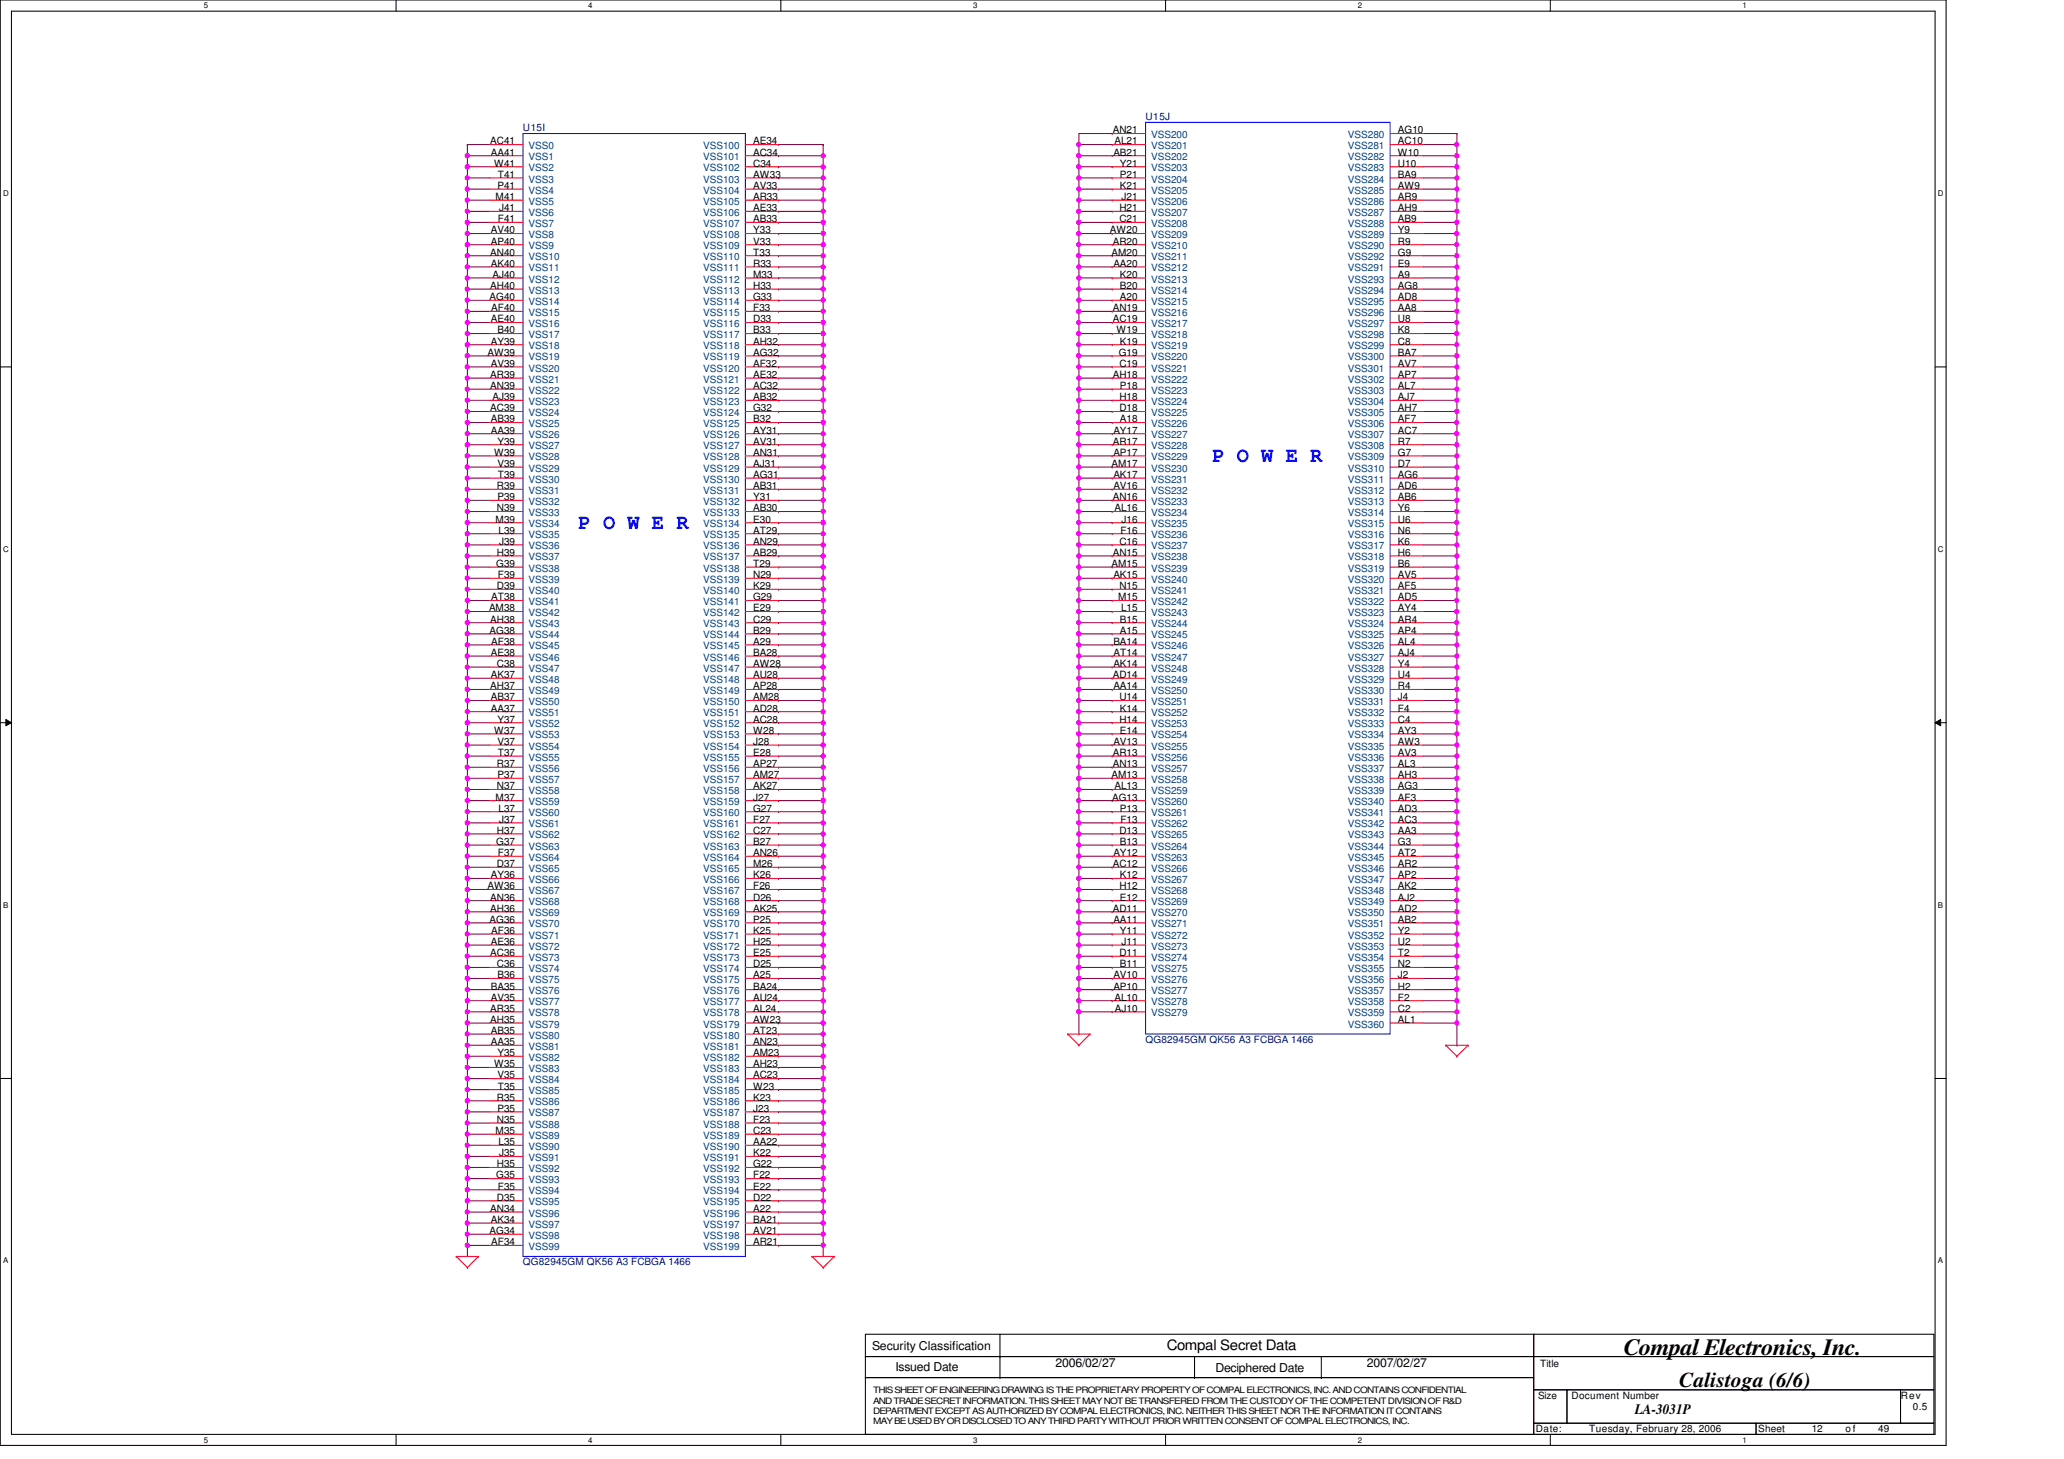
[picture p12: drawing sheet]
<svg xmlns="http://www.w3.org/2000/svg" width="297mm" height="210mm" viewBox="0 0 297 210" stroke-linecap="round" stroke-linejoin="round" font-family="sans-serif">
<defs><g id="words">
<text font-size="3.3" x="233.7" y="195.1">Compal Electronics, Inc.</text>
<g font-size="3" fill="#00f">
<text x="174.5" y="66.5">P O W E R</text>
<text x="83.3" y="76.2">P O W E R</text>
</g>
<text font-size="3" x="241.7" y="199.6">Calistoga (6/6)</text>
<g font-size="2.1">
<text x="167.9" y="194.4">Compal Secret Data</text>
<text x="235.3" y="203.5">LA-3031P</text>
</g>
<g font-size="1.8">
<text x="125.5" y="194.2">Security Classification</text>
<text x="128.9" y="197.3">Issued Date</text>
<text x="151.9" y="196.8">2006/02/27</text>
<text x="174.9" y="197.4">Deciphered Date</text>
<text x="196.7" y="196.8">2007/02/27</text>
</g>
<g font-size="1.4" fill="#000080">
<text x="164.9" y="17.3">U15J</text>
<text x="75.3" y="18.9">U15I</text>
<text x="164.9" y="150.1">QG82945GM QK56 A3 FCBGA 1466</text>
<text x="75.3" y="182.1">QG82945GM QK56 A3 FCBGA 1466</text>
</g>
<g font-size="1.4">
<text x="70.5" y="20.8">AC41</text>
<text x="70.6" y="22.4">AA41</text>
<text x="71.1" y="24">W41</text>
<text x="108.4" y="20.8">AE34</text>
<text x="108.4" y="22.4">AC34</text>
<text x="108.4" y="24">C34</text>
<text x="160.1" y="19.2">AN21</text>
<text x="160.2" y="22.4">AB21</text>
<text x="160.4" y="20.8">AL21</text>
<text x="161.2" y="24">Y21</text>
<text x="201.2" y="19.2">AG10</text>
<text x="201.2" y="20.8">AC10</text>
<text x="201.2" y="22.4">W10</text>
<text x="201.2" y="24">U10</text>
<text x="71.3" y="28.8">M41</text>
<text x="71.6" y="27.2">P41</text>
<text x="71.6" y="25.6">T41</text>
<text x="108.4" y="25.6">AW33</text>
<text x="108.4" y="27.2">AV33</text>
<text x="108.4" y="28.8">AR33</text>
<text x="161.2" y="25.6">P21</text>
<text x="161.2" y="27.2">K21</text>
<text x="161.4" y="28.8">J21</text>
<text x="201.2" y="27.2">AW9</text>
<text x="201.2" y="28.8">AR9</text>
<text x="201.2" y="25.6">BA9</text>
<text x="70.6" y="33.6">AV40</text>
<text x="70.6" y="35.2">AP40</text>
<text x="71.6" y="32">F41</text>
<text x="71.8" y="30.4">J41</text>
<text x="108.4" y="30.4">AE33</text>
<text x="108.4" y="32">AB33</text>
<text x="108.4" y="33.6">Y33</text>
<text x="108.4" y="35.2">V33</text>
<text x="159.7" y="33.6">AW20</text>
<text x="160.1" y="35.2">AR20</text>
<text x="161.1" y="30.4">H21</text>
<text x="161.1" y="32">C21</text>
<text x="201.2" y="30.4">AH9</text>
<text x="201.2" y="32">AB9</text>
<text x="201.2" y="33.6">Y9</text>
<text x="201.2" y="35.2">R9</text>
<text x="70.5" y="36.8">AN40</text>
<text x="70.5" y="41.6">AH40</text>
<text x="70.6" y="38.4">AK40</text>
<text x="70.9" y="40">AJ40</text>
<text x="108.4" y="36.8">T33</text>
<text x="108.4" y="38.4">R33</text>
<text x="108.4" y="40">M33</text>
<text x="108.4" y="41.6">H33</text>
<text x="160" y="36.8">AM20</text>
<text x="160.2" y="38.4">AA20</text>
<text x="161.2" y="40">K20</text>
<text x="161.2" y="41.6">B20</text>
<text x="201.2" y="36.8">G9</text>
<text x="201.2" y="38.4">E9</text>
<text x="201.2" y="40">A9</text>
<text x="201.2" y="41.6">AG8</text>
<text x="70.5" y="43.2">AG40</text>
<text x="70.6" y="46.4">AE40</text>
<text x="70.7" y="44.8">AF40</text>
<text x="71.6" y="48">B40</text>
<text x="108.4" y="43.2">G33</text>
<text x="108.4" y="44.8">F33</text>
<text x="108.4" y="46.4">D33</text>
<text x="108.4" y="48">B33</text>
<text x="160.1" y="44.8">AN19</text>
<text x="160.1" y="46.4">AC19</text>
<text x="160.7" y="48">W19</text>
<text x="161.2" y="43.2">A20</text>
<text x="201.2" y="43.2">AD8</text>
<text x="201.2" y="44.8">AA8</text>
<text x="201.2" y="46.4">U8</text>
<text x="201.2" y="48">K8</text>
<text x="70.1" y="51.2">AW39</text>
<text x="70.6" y="49.6">AY39</text>
<text x="70.6" y="52.8">AV39</text>
<text x="108.4" y="49.6">AH32</text>
<text x="108.4" y="51.2">AG32</text>
<text x="108.4" y="52.8">AF32</text>
<text x="161" y="51.2">G19</text>
<text x="161.1" y="52.8">C19</text>
<text x="161.2" y="49.6">K19</text>
<text x="201.2" y="49.6">C8</text>
<text x="201.2" y="51.2">BA7</text>
<text x="201.2" y="52.8">AV7</text>
<text x="70.5" y="54.4">AR39</text>
<text x="70.5" y="56">AN39</text>
<text x="70.5" y="59.2">AC39</text>
<text x="70.9" y="57.6">AJ39</text>
<text x="108.4" y="54.4">AE32</text>
<text x="108.4" y="56">AC32</text>
<text x="108.4" y="57.6">AB32</text>
<text x="108.4" y="59.2">G32</text>
<text x="160.1" y="54.4">AH18</text>
<text x="161.1" y="57.6">H18</text>
<text x="161.1" y="59.2">D18</text>
<text x="161.2" y="56">P18</text>
<text x="201.2" y="54.4">AP7</text>
<text x="201.2" y="56">AL7</text>
<text x="201.2" y="57.6">AJ7</text>
<text x="201.2" y="59.2">AH7</text>
<text x="70.6" y="60.8">AB39</text>
<text x="70.6" y="62.4">AA39</text>
<text x="71.1" y="65.6">W39</text>
<text x="71.6" y="64">Y39</text>
<text x="108.4" y="60.8">B32</text>
<text x="108.4" y="62.4">AY31</text>
<text x="108.4" y="64">AV31</text>
<text x="108.4" y="65.6">AN31</text>
<text x="160.1" y="64">AR17</text>
<text x="160.2" y="62.4">AY17</text>
<text x="160.2" y="65.6">AP17</text>
<text x="161.2" y="60.8">A18</text>
<text x="201.2" y="60.8">AF7</text>
<text x="201.2" y="62.4">AC7</text>
<text x="201.2" y="64">R7</text>
<text x="201.2" y="65.6">G7</text>
<text x="71.5" y="70.4">R39</text>
<text x="71.6" y="67.2">V39</text>
<text x="71.6" y="72">P39</text>
<text x="71.6" y="68.8">T39</text>
<text x="108.4" y="67.2">AJ31</text>
<text x="108.4" y="68.8">AG31</text>
<text x="108.4" y="70.4">AB31</text>
<text x="108.4" y="72">Y31</text>
<text x="160" y="67.2">AM17</text>
<text x="160.1" y="72">AN16</text>
<text x="160.2" y="68.8">AK17</text>
<text x="160.2" y="70.4">AV16</text>
<text x="201.2" y="67.2">D7</text>
<text x="201.2" y="68.8">AG6</text>
<text x="201.2" y="70.4">AD6</text>
<text x="201.2" y="72">AB6</text>
<text x="71.3" y="75.2">M39</text>
<text x="71.5" y="73.6">N39</text>
<text x="71.7" y="76.8">L39</text>
<text x="108.4" y="73.6">AB30</text>
<text x="108.4" y="75.2">E30</text>
<text x="108.4" y="76.8">AT29</text>
<text x="160.4" y="73.6">AL16</text>
<text x="161.2" y="76.8">F16</text>
<text x="161.4" y="75.2">J16</text>
<text x="201.2" y="73.6">Y6</text>
<text x="201.2" y="75.2">U6</text>
<text x="201.2" y="76.8">N6</text>
<text x="71.4" y="81.6">G39</text>
<text x="71.5" y="80">H39</text>
<text x="71.6" y="83.2">F39</text>
<text x="71.8" y="78.4">J39</text>
<text x="108.4" y="78.4">AN29</text>
<text x="108.4" y="80">AB29</text>
<text x="108.4" y="81.6">T29</text>
<text x="108.4" y="83.2">N29</text>
<text x="160" y="81.6">AM15</text>
<text x="160.1" y="80">AN15</text>
<text x="160.2" y="83.2">AK15</text>
<text x="161.1" y="78.4">C16</text>
<text x="201.2" y="78.4">K6</text>
<text x="201.2" y="80">H6</text>
<text x="201.2" y="81.6">B6</text>
<text x="201.2" y="83.2">AV5</text>
<text x="70.4" y="88">AM38</text>
<text x="70.5" y="89.6">AH38</text>
<text x="70.7" y="86.4">AT38</text>
<text x="71.5" y="84.8">D39</text>
<text x="108.4" y="84.8">K29</text>
<text x="108.4" y="86.4">G29</text>
<text x="108.4" y="88">E29</text>
<text x="108.4" y="89.6">C29</text>
<text x="160.9" y="86.4">M15</text>
<text x="161.1" y="84.8">N15</text>
<text x="161.2" y="89.6">B15</text>
<text x="161.3" y="88">L15</text>
<text x="201.2" y="84.8">AF5</text>
<text x="201.2" y="86.4">AD5</text>
<text x="201.2" y="88">AY4</text>
<text x="201.2" y="89.6">AR4</text>
<text x="70.5" y="91.2">AG38</text>
<text x="70.6" y="94.4">AE38</text>
<text x="70.7" y="92.8">AF38</text>
<text x="71.5" y="96">C38</text>
<text x="108.4" y="91.2">B29</text>
<text x="108.4" y="92.8">A29</text>
<text x="108.4" y="94.4">BA28</text>
<text x="108.4" y="96">AW28</text>
<text x="160.2" y="92.8">BA14</text>
<text x="160.2" y="96">AK14</text>
<text x="160.3" y="94.4">AT14</text>
<text x="161.2" y="91.2">A15</text>
<text x="201.2" y="91.2">AP4</text>
<text x="201.2" y="92.8">AL4</text>
<text x="201.2" y="94.4">AJ4</text>
<text x="201.2" y="96">Y4</text>
<text x="70.5" y="99.2">AH37</text>
<text x="70.6" y="97.6">AK37</text>
<text x="70.6" y="100.8">AB37</text>
<text x="108.4" y="97.6">AU28</text>
<text x="108.4" y="99.2">AP28</text>
<text x="108.4" y="100.8">AM28</text>
<text x="160.1" y="97.6">AD14</text>
<text x="160.2" y="99.2">AA14</text>
<text x="161.1" y="100.8">U14</text>
<text x="201.2" y="97.6">U4</text>
<text x="201.2" y="99.2">R4</text>
<text x="201.2" y="100.8">J4</text>
<text x="70.6" y="102.4">AA37</text>
<text x="71.1" y="105.6">W37</text>
<text x="71.6" y="104">Y37</text>
<text x="71.6" y="107.2">V37</text>
<text x="108.4" y="102.4">AD28</text>
<text x="108.4" y="104">AC28</text>
<text x="108.4" y="105.6">W28</text>
<text x="108.4" y="107.2">J28</text>
<text x="160.2" y="107.2">AV13</text>
<text x="161.1" y="104">H14</text>
<text x="161.2" y="102.4">K14</text>
<text x="161.2" y="105.6">E14</text>
<text x="201.2" y="102.4">F4</text>
<text x="201.2" y="104">C4</text>
<text x="201.2" y="105.6">AY3</text>
<text x="201.2" y="107.2">AW3</text>
<text x="71.5" y="110.4">R37</text>
<text x="71.5" y="113.6">N37</text>
<text x="71.6" y="112">P37</text>
<text x="71.6" y="108.8">T37</text>
<text x="108.4" y="108.8">E28</text>
<text x="108.4" y="110.4">AP27</text>
<text x="108.4" y="112">AM27</text>
<text x="108.4" y="113.6">AK27</text>
<text x="160" y="112">AM13</text>
<text x="160.1" y="108.8">AR13</text>
<text x="160.1" y="110.4">AN13</text>
<text x="160.4" y="113.6">AL13</text>
<text x="201.2" y="108.8">AV3</text>
<text x="201.2" y="110.4">AL3</text>
<text x="201.2" y="112">AH3</text>
<text x="201.2" y="113.6">AG3</text>
<text x="71.3" y="115.2">M37</text>
<text x="71.5" y="120">H37</text>
<text x="71.7" y="116.8">L37</text>
<text x="71.8" y="118.4">J37</text>
<text x="108.4" y="115.2">J27</text>
<text x="108.4" y="116.8">G27</text>
<text x="108.4" y="118.4">F27</text>
<text x="108.4" y="120">C27</text>
<text x="160.1" y="115.2">AG13</text>
<text x="161.1" y="120">D13</text>
<text x="161.2" y="116.8">P13</text>
<text x="161.2" y="118.4">F13</text>
<text x="201.2" y="116.8">AD3</text>
<text x="201.2" y="120">AA3</text>
<text x="201.2" y="118.4">AC3</text>
<text x="201.2" y="115.2">AF3</text>
<text x="71.4" y="121.6">G37</text>
<text x="71.5" y="124.8">D37</text>
<text x="71.6" y="123.2">F37</text>
<text x="108.4" y="121.6">B27</text>
<text x="108.4" y="123.2">AN26</text>
<text x="108.4" y="124.8">M26</text>
<text x="160.1" y="124.8">AC12</text>
<text x="160.2" y="123.2">AY12</text>
<text x="161.2" y="121.6">B13</text>
<text x="201.2" y="123.2">AT2</text>
<text x="201.2" y="124.8">AR2</text>
<text x="201.2" y="121.6">G3</text>
<text x="70.1" y="128">AW36</text>
<text x="70.5" y="129.6">AN36</text>
<text x="70.5" y="131.2">AH36</text>
<text x="70.6" y="126.4">AY36</text>
<text x="108.4" y="126.4">K26</text>
<text x="108.4" y="128">F26</text>
<text x="108.4" y="129.6">D26</text>
<text x="108.4" y="131.2">AK25</text>
<text x="160.1" y="131.2">AD11</text>
<text x="161.1" y="128">H12</text>
<text x="161.2" y="126.4">K12</text>
<text x="161.2" y="129.6">E12</text>
<text x="201.2" y="126.4">AP2</text>
<text x="201.2" y="128">AK2</text>
<text x="201.2" y="129.6">AJ2</text>
<text x="201.2" y="131.2">AD2</text>
<text x="70.5" y="132.8">AG36</text>
<text x="70.5" y="137.6">AC36</text>
<text x="70.6" y="136">AE36</text>
<text x="70.7" y="134.4">AF36</text>
<text x="108.4" y="132.8">P25</text>
<text x="108.4" y="134.4">K25</text>
<text x="108.4" y="136">H25</text>
<text x="108.4" y="137.6">E25</text>
<text x="160.2" y="132.8">AA11</text>
<text x="161.1" y="137.6">D11</text>
<text x="161.2" y="134.4">Y11</text>
<text x="161.4" y="136">J11</text>
<text x="201.2" y="132.8">AB2</text>
<text x="201.2" y="134.4">Y2</text>
<text x="201.2" y="136">U2</text>
<text x="201.2" y="137.6">T2</text>
<text x="70.6" y="142.4">BA35</text>
<text x="70.6" y="144">AV35</text>
<text x="71.5" y="139.2">C36</text>
<text x="71.6" y="140.8">B36</text>
<text x="108.4" y="139.2">D25</text>
<text x="108.4" y="140.8">A25</text>
<text x="108.4" y="142.4">BA24</text>
<text x="108.4" y="144">AU24</text>
<text x="160.2" y="140.8">AV10</text>
<text x="160.2" y="142.4">AP10</text>
<text x="160.4" y="144">AL10</text>
<text x="161.2" y="139.2">B11</text>
<text x="201.2" y="139.2">N2</text>
<text x="201.2" y="140.8">J2</text>
<text x="201.2" y="142.4">H2</text>
<text x="201.2" y="144">F2</text>
<text x="70.5" y="145.6">AR35</text>
<text x="70.5" y="147.2">AH35</text>
<text x="70.6" y="148.8">AB35</text>
<text x="108.4" y="145.6">AL24</text>
<text x="108.4" y="147.2">AW23</text>
<text x="108.4" y="148.8">AT23</text>
<text x="160.5" y="145.6">AJ10</text>
<text x="201.2" y="145.6">C2</text>
<text x="201.2" y="147.2">AL1</text>
<text x="70.6" y="150.4">AA35</text>
<text x="71.1" y="153.6">W35</text>
<text x="71.6" y="152">Y35</text>
<text x="71.6" y="155.2">V35</text>
<text x="108.4" y="150.4">AN23</text>
<text x="108.4" y="152">AM23</text>
<text x="108.4" y="153.6">AH23</text>
<text x="108.4" y="155.2">AC23</text>
<text x="71.5" y="158.4">R35</text>
<text x="71.5" y="161.6">N35</text>
<text x="71.6" y="160">P35</text>
<text x="71.6" y="156.8">T35</text>
<text x="108.4" y="156.8">W23</text>
<text x="108.4" y="158.4">K23</text>
<text x="108.4" y="160">J23</text>
<text x="108.4" y="161.6">F23</text>
<text x="71.3" y="163.2">M35</text>
<text x="71.7" y="164.8">L35</text>
<text x="71.8" y="166.4">J35</text>
<text x="108.4" y="163.2">C23</text>
<text x="108.4" y="164.8">AA22</text>
<text x="108.4" y="166.4">K22</text>
<text x="71.4" y="169.6">G35</text>
<text x="71.5" y="168">H35</text>
<text x="71.5" y="172.8">D35</text>
<text x="71.6" y="171.2">F35</text>
<text x="108.4" y="168">G22</text>
<text x="108.4" y="169.6">F22</text>
<text x="108.4" y="171.2">E22</text>
<text x="108.4" y="172.8">D22</text>
<text x="70.5" y="177.6">AG34</text>
<text x="70.5" y="174.4">AN34</text>
<text x="70.6" y="176">AK34</text>
<text x="70.7" y="179.2">AF34</text>
<text x="108.4" y="174.4">A22</text>
<text x="108.4" y="176">BA21</text>
<text x="108.4" y="177.6">AV21</text>
<text x="108.4" y="179.2">AR21</text>
<text x="221.7" y="196.7">Title</text>
<text x="221.4" y="201.3">Size</text>
<text x="226.2" y="201.3">Document Number</text>
<text x="273.6" y="201.3">Rev</text>
<text x="275.3" y="202.9">0.5</text>
<text x="221" y="206.1">Date:</text>
<text x="228.7" y="206.1">Tuesday, February 28, 2006</text>
<text x="253" y="206.1">Sheet</text>
<text x="260.7" y="206.1">12</text>
<text x="265.6" y="206.1">of</text>
<text x="270.3" y="206.1">49</text>
</g>
<g font-size="1.4" fill="#004080">
<text x="76.1" y="21.5">VSS0</text>
<text x="76.1" y="23.1">VSS1</text>
<text x="101.2" y="21.5">VSS100</text>
<text x="101.2" y="23.1">VSS101</text>
<text x="165.7" y="19.9">VSS200</text>
<text x="165.7" y="21.5">VSS201</text>
<text x="165.7" y="23.1">VSS202</text>
<text x="194" y="19.9">VSS280</text>
<text x="194" y="21.5">VSS281</text>
<text x="194" y="23.1">VSS282</text>
<text x="76.1" y="24.7">VSS2</text>
<text x="76.1" y="26.3">VSS3</text>
<text x="76.1" y="27.9">VSS4</text>
<text x="76.1" y="29.5">VSS5</text>
<text x="101.2" y="24.7">VSS102</text>
<text x="101.2" y="26.3">VSS103</text>
<text x="101.2" y="27.9">VSS104</text>
<text x="101.2" y="29.5">VSS105</text>
<text x="165.7" y="24.7">VSS203</text>
<text x="165.7" y="26.3">VSS204</text>
<text x="165.7" y="27.9">VSS205</text>
<text x="165.7" y="29.5">VSS206</text>
<text x="194" y="27.9">VSS285</text>
<text x="194" y="29.5">VSS286</text>
<text x="194" y="24.7">VSS283</text>
<text x="194" y="26.3">VSS284</text>
<text x="76.1" y="31.1">VSS6</text>
<text x="76.1" y="32.7">VSS7</text>
<text x="76.1" y="34.3">VSS8</text>
<text x="76.1" y="35.9">VSS9</text>
<text x="101.2" y="31.1">VSS106</text>
<text x="101.2" y="32.7">VSS107</text>
<text x="101.2" y="34.3">VSS108</text>
<text x="101.2" y="35.9">VSS109</text>
<text x="165.7" y="31.1">VSS207</text>
<text x="165.7" y="32.7">VSS208</text>
<text x="165.7" y="34.3">VSS209</text>
<text x="165.7" y="35.9">VSS210</text>
<text x="194" y="31.1">VSS287</text>
<text x="194" y="32.7">VSS288</text>
<text x="194" y="34.3">VSS289</text>
<text x="194" y="35.9">VSS290</text>
<text x="76.1" y="37.5">VSS10</text>
<text x="76.1" y="39.1">VSS11</text>
<text x="76.1" y="40.7">VSS12</text>
<text x="101.2" y="37.5">VSS110</text>
<text x="101.2" y="39.1">VSS111</text>
<text x="101.2" y="40.7">VSS112</text>
<text x="165.7" y="37.5">VSS211</text>
<text x="165.7" y="39.1">VSS212</text>
<text x="165.7" y="40.7">VSS213</text>
<text x="194" y="37.5">VSS292</text>
<text x="194" y="39.1">VSS291</text>
<text x="194" y="40.7">VSS293</text>
<text x="76.1" y="42.3">VSS13</text>
<text x="76.1" y="43.9">VSS14</text>
<text x="76.1" y="45.5">VSS15</text>
<text x="76.1" y="47.1">VSS16</text>
<text x="101.2" y="42.3">VSS113</text>
<text x="101.2" y="43.9">VSS114</text>
<text x="101.2" y="45.5">VSS115</text>
<text x="101.2" y="47.1">VSS116</text>
<text x="165.7" y="42.3">VSS214</text>
<text x="165.7" y="43.9">VSS215</text>
<text x="165.7" y="45.5">VSS216</text>
<text x="165.7" y="47.1">VSS217</text>
<text x="194" y="42.3">VSS294</text>
<text x="194" y="43.9">VSS295</text>
<text x="194" y="45.5">VSS296</text>
<text x="194" y="47.1">VSS297</text>
<text x="76.1" y="48.7">VSS17</text>
<text x="76.1" y="50.3">VSS18</text>
<text x="76.1" y="51.9">VSS19</text>
<text x="76.1" y="53.5">VSS20</text>
<text x="101.2" y="48.7">VSS117</text>
<text x="101.2" y="50.3">VSS118</text>
<text x="101.2" y="51.9">VSS119</text>
<text x="101.2" y="53.5">VSS120</text>
<text x="165.7" y="48.7">VSS218</text>
<text x="165.7" y="50.3">VSS219</text>
<text x="165.7" y="51.9">VSS220</text>
<text x="165.7" y="53.5">VSS221</text>
<text x="194" y="48.7">VSS298</text>
<text x="194" y="50.3">VSS299</text>
<text x="194" y="51.9">VSS300</text>
<text x="194" y="53.5">VSS301</text>
<text x="76.1" y="55.1">VSS21</text>
<text x="76.1" y="56.7">VSS22</text>
<text x="76.1" y="59.9">VSS24</text>
<text x="76.1" y="58.3">VSS23</text>
<text x="101.2" y="55.1">VSS121</text>
<text x="101.2" y="56.7">VSS122</text>
<text x="101.2" y="58.3">VSS123</text>
<text x="101.2" y="59.9">VSS124</text>
<text x="165.7" y="55.1">VSS222</text>
<text x="165.7" y="56.7">VSS223</text>
<text x="165.7" y="58.3">VSS224</text>
<text x="165.7" y="59.9">VSS225</text>
<text x="194" y="55.1">VSS302</text>
<text x="194" y="56.7">VSS303</text>
<text x="194" y="58.3">VSS304</text>
<text x="194" y="59.9">VSS305</text>
<text x="76.1" y="61.5">VSS25</text>
<text x="76.1" y="63.1">VSS26</text>
<text x="76.1" y="64.7">VSS27</text>
<text x="101.2" y="61.5">VSS125</text>
<text x="101.2" y="63.1">VSS126</text>
<text x="101.2" y="64.7">VSS127</text>
<text x="165.7" y="61.5">VSS226</text>
<text x="165.7" y="63.1">VSS227</text>
<text x="165.7" y="64.7">VSS228</text>
<text x="194" y="61.5">VSS306</text>
<text x="194" y="63.1">VSS307</text>
<text x="194" y="64.7">VSS308</text>
<text x="76.1" y="66.3">VSS28</text>
<text x="76.1" y="67.9">VSS29</text>
<text x="76.1" y="69.5">VSS30</text>
<text x="76.1" y="71.1">VSS31</text>
<text x="101.2" y="66.3">VSS128</text>
<text x="101.2" y="67.9">VSS129</text>
<text x="101.2" y="69.5">VSS130</text>
<text x="101.2" y="71.1">VSS131</text>
<text x="165.7" y="66.3">VSS229</text>
<text x="165.7" y="67.9">VSS230</text>
<text x="165.7" y="69.5">VSS231</text>
<text x="165.7" y="71.1">VSS232</text>
<text x="194" y="66.3">VSS309</text>
<text x="194" y="67.9">VSS310</text>
<text x="194" y="69.5">VSS311</text>
<text x="194" y="71.1">VSS312</text>
<text x="76.1" y="72.7">VSS32</text>
<text x="76.1" y="74.3">VSS33</text>
<text x="76.1" y="75.9">VSS34</text>
<text x="76.1" y="77.5">VSS35</text>
<text x="101.2" y="72.7">VSS132</text>
<text x="101.2" y="74.3">VSS133</text>
<text x="101.2" y="75.9">VSS134</text>
<text x="101.2" y="77.5">VSS135</text>
<text x="165.7" y="72.7">VSS233</text>
<text x="165.7" y="74.3">VSS234</text>
<text x="165.7" y="75.9">VSS235</text>
<text x="165.7" y="77.5">VSS236</text>
<text x="194" y="72.7">VSS313</text>
<text x="194" y="74.3">VSS314</text>
<text x="194" y="75.9">VSS315</text>
<text x="194" y="77.5">VSS316</text>
<text x="76.1" y="79.1">VSS36</text>
<text x="76.1" y="80.7">VSS37</text>
<text x="76.1" y="82.3">VSS38</text>
<text x="76.1" y="83.9">VSS39</text>
<text x="101.2" y="79.1">VSS136</text>
<text x="101.2" y="80.7">VSS137</text>
<text x="101.2" y="82.3">VSS138</text>
<text x="101.2" y="83.9">VSS139</text>
<text x="165.7" y="79.1">VSS237</text>
<text x="165.7" y="80.7">VSS238</text>
<text x="165.7" y="82.3">VSS239</text>
<text x="165.7" y="83.9">VSS240</text>
<text x="194" y="79.1">VSS317</text>
<text x="194" y="80.7">VSS318</text>
<text x="194" y="82.3">VSS319</text>
<text x="194" y="83.9">VSS320</text>
<text x="76.1" y="85.5">VSS40</text>
<text x="76.1" y="87.1">VSS41</text>
<text x="76.1" y="88.7">VSS42</text>
<text x="101.2" y="85.5">VSS140</text>
<text x="101.2" y="87.1">VSS141</text>
<text x="101.2" y="88.7">VSS142</text>
<text x="165.7" y="85.5">VSS241</text>
<text x="165.7" y="87.1">VSS242</text>
<text x="165.7" y="88.7">VSS243</text>
<text x="194" y="85.5">VSS321</text>
<text x="194" y="87.1">VSS322</text>
<text x="194" y="88.7">VSS323</text>
<text x="76.1" y="90.3">VSS43</text>
<text x="76.1" y="91.9">VSS44</text>
<text x="76.1" y="93.5">VSS45</text>
<text x="76.1" y="95.1">VSS46</text>
<text x="101.2" y="90.3">VSS143</text>
<text x="101.2" y="91.9">VSS144</text>
<text x="101.2" y="93.5">VSS145</text>
<text x="101.2" y="95.1">VSS146</text>
<text x="165.7" y="90.3">VSS244</text>
<text x="165.7" y="91.9">VSS245</text>
<text x="165.7" y="93.5">VSS246</text>
<text x="165.7" y="95.1">VSS247</text>
<text x="194" y="90.3">VSS324</text>
<text x="194" y="91.9">VSS325</text>
<text x="194" y="93.5">VSS326</text>
<text x="194" y="95.1">VSS327</text>
<text x="76.1" y="96.7">VSS47</text>
<text x="76.1" y="98.3">VSS48</text>
<text x="76.1" y="99.9">VSS49</text>
<text x="76.1" y="101.5">VSS50</text>
<text x="101.2" y="96.7">VSS147</text>
<text x="101.2" y="98.3">VSS148</text>
<text x="101.2" y="99.9">VSS149</text>
<text x="101.2" y="101.5">VSS150</text>
<text x="165.7" y="96.7">VSS248</text>
<text x="165.7" y="98.3">VSS249</text>
<text x="165.7" y="99.9">VSS250</text>
<text x="165.7" y="101.5">VSS251</text>
<text x="194" y="96.7">VSS328</text>
<text x="194" y="98.3">VSS329</text>
<text x="194" y="99.9">VSS330</text>
<text x="194" y="101.5">VSS331</text>
<text x="76.1" y="103.1">VSS51</text>
<text x="76.1" y="104.7">VSS52</text>
<text x="76.1" y="106.3">VSS53</text>
<text x="76.1" y="107.9">VSS54</text>
<text x="101.2" y="103.1">VSS151</text>
<text x="101.2" y="104.7">VSS152</text>
<text x="101.2" y="106.3">VSS153</text>
<text x="101.2" y="107.9">VSS154</text>
<text x="165.7" y="103.1">VSS252</text>
<text x="165.7" y="104.7">VSS253</text>
<text x="165.7" y="106.3">VSS254</text>
<text x="165.7" y="107.9">VSS255</text>
<text x="194" y="103.1">VSS332</text>
<text x="194" y="104.7">VSS333</text>
<text x="194" y="106.3">VSS334</text>
<text x="194" y="107.9">VSS335</text>
<text x="76.1" y="109.5">VSS55</text>
<text x="76.1" y="111.1">VSS56</text>
<text x="76.1" y="112.7">VSS57</text>
<text x="101.2" y="109.5">VSS155</text>
<text x="101.2" y="111.1">VSS156</text>
<text x="101.2" y="112.7">VSS157</text>
<text x="165.7" y="109.5">VSS256</text>
<text x="165.7" y="111.1">VSS257</text>
<text x="165.7" y="112.7">VSS258</text>
<text x="194" y="109.5">VSS336</text>
<text x="194" y="111.1">VSS337</text>
<text x="194" y="112.7">VSS338</text>
<text x="76.1" y="114.3">VSS58</text>
<text x="76.1" y="115.9">VSS59</text>
<text x="76.1" y="117.5">VSS60</text>
<text x="76.1" y="119.1">VSS61</text>
<text x="101.2" y="114.3">VSS158</text>
<text x="101.2" y="115.9">VSS159</text>
<text x="101.2" y="117.5">VSS160</text>
<text x="101.2" y="119.1">VSS161</text>
<text x="165.7" y="114.3">VSS259</text>
<text x="165.7" y="115.9">VSS260</text>
<text x="165.7" y="117.5">VSS261</text>
<text x="165.7" y="119.1">VSS262</text>
<text x="194" y="117.5">VSS341</text>
<text x="194" y="119.1">VSS342</text>
<text x="194" y="115.9">VSS340</text>
<text x="194" y="114.3">VSS339</text>
<text x="76.1" y="120.7">VSS62</text>
<text x="76.1" y="122.3">VSS63</text>
<text x="76.1" y="123.9">VSS64</text>
<text x="76.1" y="125.5">VSS65</text>
<text x="101.2" y="120.7">VSS162</text>
<text x="101.2" y="122.3">VSS163</text>
<text x="101.2" y="123.9">VSS164</text>
<text x="101.2" y="125.5">VSS165</text>
<text x="165.7" y="125.5">VSS266</text>
<text x="165.7" y="120.7">VSS265</text>
<text x="165.7" y="122.3">VSS264</text>
<text x="165.7" y="123.9">VSS263</text>
<text x="194" y="123.9">VSS345</text>
<text x="194" y="125.5">VSS346</text>
<text x="194" y="122.3">VSS344</text>
<text x="194" y="120.7">VSS343</text>
<text x="76.1" y="127.1">VSS66</text>
<text x="76.1" y="128.7">VSS67</text>
<text x="76.1" y="130.3">VSS68</text>
<text x="76.1" y="131.9">VSS69</text>
<text x="101.2" y="127.1">VSS166</text>
<text x="101.2" y="128.7">VSS167</text>
<text x="101.2" y="130.3">VSS168</text>
<text x="101.2" y="131.9">VSS169</text>
<text x="165.7" y="127.1">VSS267</text>
<text x="165.7" y="128.7">VSS268</text>
<text x="165.7" y="130.3">VSS269</text>
<text x="165.7" y="131.9">VSS270</text>
<text x="194" y="127.1">VSS347</text>
<text x="194" y="128.7">VSS348</text>
<text x="194" y="130.3">VSS349</text>
<text x="194" y="131.9">VSS350</text>
<text x="76.1" y="133.5">VSS70</text>
<text x="76.1" y="135.1">VSS71</text>
<text x="76.1" y="136.7">VSS72</text>
<text x="101.2" y="133.5">VSS170</text>
<text x="101.2" y="135.1">VSS171</text>
<text x="101.2" y="136.7">VSS172</text>
<text x="165.7" y="133.5">VSS271</text>
<text x="165.7" y="135.1">VSS272</text>
<text x="165.7" y="136.7">VSS273</text>
<text x="194" y="133.5">VSS351</text>
<text x="194" y="135.1">VSS352</text>
<text x="194" y="136.7">VSS353</text>
<text x="76.1" y="138.3">VSS73</text>
<text x="76.1" y="139.9">VSS74</text>
<text x="76.1" y="141.5">VSS75</text>
<text x="76.1" y="143.1">VSS76</text>
<text x="101.2" y="138.3">VSS173</text>
<text x="101.2" y="139.9">VSS174</text>
<text x="101.2" y="141.5">VSS175</text>
<text x="101.2" y="143.1">VSS176</text>
<text x="165.7" y="138.3">VSS274</text>
<text x="165.7" y="139.9">VSS275</text>
<text x="165.7" y="141.5">VSS276</text>
<text x="165.7" y="143.1">VSS277</text>
<text x="194" y="138.3">VSS354</text>
<text x="194" y="139.9">VSS355</text>
<text x="194" y="141.5">VSS356</text>
<text x="194" y="143.1">VSS357</text>
<text x="76.1" y="144.7">VSS77</text>
<text x="76.1" y="146.3">VSS78</text>
<text x="76.1" y="147.9">VSS79</text>
<text x="76.1" y="149.5">VSS80</text>
<text x="101.2" y="144.7">VSS177</text>
<text x="101.2" y="146.3">VSS178</text>
<text x="101.2" y="147.9">VSS179</text>
<text x="101.2" y="149.5">VSS180</text>
<text x="165.7" y="144.7">VSS278</text>
<text x="165.7" y="146.3">VSS279</text>
<text x="194" y="146.3">VSS359</text>
<text x="194" y="147.9">VSS360</text>
<text x="194" y="144.7">VSS358</text>
<text x="76.1" y="151.1">VSS81</text>
<text x="76.1" y="152.7">VSS82</text>
<text x="76.1" y="154.3">VSS83</text>
<text x="76.1" y="155.9">VSS84</text>
<text x="101.2" y="151.1">VSS181</text>
<text x="101.2" y="152.7">VSS182</text>
<text x="101.2" y="154.3">VSS183</text>
<text x="101.2" y="155.9">VSS184</text>
<text x="76.1" y="157.5">VSS85</text>
<text x="76.1" y="159.1">VSS86</text>
<text x="76.1" y="160.7">VSS87</text>
<text x="101.2" y="157.5">VSS185</text>
<text x="101.2" y="159.1">VSS186</text>
<text x="101.2" y="160.7">VSS187</text>
<text x="76.1" y="162.3">VSS88</text>
<text x="76.1" y="163.9">VSS89</text>
<text x="76.1" y="165.5">VSS90</text>
<text x="76.1" y="167.1">VSS91</text>
<text x="101.2" y="162.3">VSS188</text>
<text x="101.2" y="163.9">VSS189</text>
<text x="101.2" y="165.5">VSS190</text>
<text x="101.2" y="167.1">VSS191</text>
<text x="76.1" y="168.7">VSS92</text>
<text x="76.1" y="170.3">VSS93</text>
<text x="76.1" y="171.9">VSS94</text>
<text x="76.1" y="173.5">VSS95</text>
<text x="101.2" y="168.7">VSS192</text>
<text x="101.2" y="170.3">VSS193</text>
<text x="101.2" y="171.9">VSS194</text>
<text x="101.2" y="173.5">VSS195</text>
<text x="76.1" y="175.1">VSS96</text>
<text x="76.1" y="176.7">VSS97</text>
<text x="76.1" y="178.3">VSS98</text>
<text x="76.1" y="179.9">VSS99</text>
<text x="101.2" y="175.1">VSS196</text>
<text x="101.2" y="176.7">VSS197</text>
<text x="101.2" y="178.3">VSS198</text>
<text x="101.2" y="179.9">VSS199</text>
</g>
<g font-size="1.3">
<text x="125.7" y="200.5">THIS SHEET OF ENGINEERING DRAWING IS THE PROPRIETARY PROPERTY OF COMPAL ELECTRONICS, INC. AND CONTAINSCONFIDENTIAL</text>
<text x="125.7" y="202">AND TRADE SECRET INFORMATION. THIS SHEET MAY NOT BETRANSFERED FROM THE CUSTODY OF THE COMPETENT DIVISION OF R&amp;D</text>
<text x="125.7" y="203.5">DEPARTMENT EXCEPT AS AUTHORIZED BY COMPAL ELECTRONICS, INC. NEITHER THIS SHEET NOR THE INFORMATION ITCONTAINS</text>
<text x="125.7" y="204.9">MAY BE USED BY OR DISCLOSED TO ANY THIRD PARTY WITHOUT PRIOR WRITTEN CONSENT OF COMPAL ELECTRONICS, INC.</text>
</g>
<g font-size="1.1">
<text x="29.3" y="1.2">5</text>
<text x="84.7" y="1.2">4</text>
<text x="140" y="1.2">3</text>
<text x="195.4" y="1.2">2</text>
<text x="250.8" y="1.2">1</text>
<text x=".4" y="28.2">D</text>
<text x="278.9" y="28.2">D</text>
<text x=".4" y="79.4">C</text>
<text x="278.9" y="79.4">C</text>
<text x=".4" y="130.6">B</text>
<text x="278.9" y="130.6">B</text>
<text x=".4" y="181.8">A</text>
<text x="278.9" y="181.8">A</text>
<text x="29.3" y="207.6">5</text>
<text x="84.7" y="207.6">4</text>
<text x="140" y="207.6">3</text>
<text x="195.4" y="207.6">2</text>
<text x="250.8" y="207.6">1</text>
</g>
</g></defs>
<path d="M0 0h280.1v208h-280.1zM1.6 1.6h276.9v204.8h-276.9z" fill="none" stroke="#000" stroke-width=".15"/>
<g fill="#fff">
<path d="M29.3 .2h.6v1.2h-.6z"/>
<path d="M29.3 206.6h.6v1.3h-.6z"/>
</g>
<path d="M57 0v1.6M57 206.4v1.6" fill="none" stroke="#000" stroke-width=".15"/>
<g fill="#fff">
<path d="M84.7 .2h.6v1.2h-.6z"/>
<path d="M84.7 206.6h.6v1.3h-.6z"/>
</g>
<path d="M112.4 0v1.6M112.4 206.4v1.6" fill="none" stroke="#000" stroke-width=".15"/>
<g fill="#fff">
<path d="M140 .2h.6v1.2h-.6z"/>
<path d="M140 206.6h.6v1.3h-.6z"/>
</g>
<path d="M167.7 0v1.6M167.7 206.4v1.6" fill="none" stroke="#000" stroke-width=".15"/>
<g fill="#fff">
<path d="M195.4 .2h.6v1.2h-.6z"/>
<path d="M195.4 206.6h.6v1.3h-.6z"/>
</g>
<path d="M223.1 0v1.6M223.1 206.4v1.6" fill="none" stroke="#000" stroke-width=".15"/>
<g fill="#fff">
<path d="M250.8 .2h.6v1.2h-.6z"/>
<path d="M250.8 206.6h.6v1.3h-.6z"/>
<path d="M.4 27.2h.8v1.3h-.8z"/>
<path d="M278.9 27.2h.8v1.3h-.8z"/>
<path d="M.4 78.4h.8v1.3h-.8z"/>
<path d="M278.9 78.4h.8v1.3h-.8z"/>
</g>
<path d="M0 52.8h1.6M278.5 52.8h1.6" fill="none" stroke="#000" stroke-width=".15"/>
<g fill="#fff">
<path d="M.4 129.6h.8v1.3h-.8z"/>
<path d="M278.9 129.6h.7v1.3h-.7z"/>
</g>
<path d="M0 104h1.6M278.5 104h1.6" fill="none" stroke="#000" stroke-width=".15"/>
<path d="M.8 103.5l.8 .5-.8 .5zM278.5 104l.8-.5v1z" fill="#000"/>
<path d="M.8 103.5l.8 .5-.8 .5zM278.5 104l.8-.5v1z" fill="none" stroke="#000" stroke-width=".14"/>
<g fill="#fff">
<path d="M.4 180.8h.8v1.3h-.8z"/>
<path d="M278.9 180.8h.7v1.3h-.7z"/>
</g>
<g fill="none" stroke="#000" stroke-width=".15">
<path d="M0 155.2h1.6M278.5 155.2h1.6M124.5 192h96.2v3.2h-96.2zM124.5 195.2h96.2v3.1h-96.2zM124.5 198.3h96.2v8.1h-96.2zM143.9 195.2h.1M143.9 198.3h.1M143.9 192v6.3M171.9 198.3h.1M171.9 195.2v3.1M190.2 198.3h.1M190.2 195.2v3.1"/>
<path d="M220.7 192h57.6v3.2h-57.6zM220.7 195.2h57.6v4.8h-57.6zM220.7 200h4.8v4.8h-4.8zM220.7 204.8h32v1.6h-32zM225.5 200h48v4.8h-48zM252.7 204.8h25.6v1.6h-25.6zM273.5 200h4.8v4.8h-4.8z"/>
</g>
<g fill="none" stroke="#800040" stroke-width=".15">
<path d="M160.1 19.2h.1M160.1 19.2h-4.8v129.6M204.9 19.2h4.8M209.7 19.2h.1M209.7 19.2v131.2M67.3 24h.1M67.3 30.4h.1M67.3 38.4h.1M67.3 33.6h.1M67.3 27.2h.1M67.3 35.2h.1M67.3 25.6h.1"/>
<path d="M67.3 28.8h.1M67.3 36.8h.1M67.3 32h.1M67.3 22.4h.1M67.3 20.8h.1M67.3 24h3.2M67.3 30.4h3.2M67.3 38.4h3.2M67.3 33.6h3.2M67.3 27.2h3.2M67.3 35.2h3.2M67.3 25.6h3.2"/>
<path d="M67.3 28.8h3.2M67.3 36.8h3.2M67.3 32h3.2M67.3 22.4h3.2M67.3 20.8h3.2M67.3 20.8v160M112.1 24h.1M112.1 30.4h.1M112.1 38.4h.1M112.1 33.6h.1M112.1 27.2h.1M112.1 35.2h.1"/>
<path d="M112.1 25.6h.1M112.1 28.8h.1M112.1 36.8h.1M112.1 32h.1M112.1 22.4h.1M112.1 20.8h.1M112.1 24h6.4M112.1 30.4h6.4M112.1 38.4h6.4M112.1 33.6h6.4M112.1 27.2h6.4M112.1 35.2h6.4"/>
<path d="M112.1 25.6h6.4M112.1 28.8h6.4M112.1 36.8h6.4M112.1 32h6.4M112.1 22.4h6.4M112.1 20.8h6.4M118.5 27.2h.1M118.5 33.6h.1M118.5 38.4h.1M118.5 24h.1M118.5 20.8h.1M118.5 30.4h.1"/>
<path d="M118.5 32h.1M118.5 36.8h.1M118.5 28.8h.1M118.5 25.6h.1M118.5 35.2h.1M118.5 22.4h.1M118.5 20.8v160M155.3 20.8h.1M155.3 36.8h.1M155.3 28.8h.1M155.3 25.6h.1M155.3 27.2h.1"/>
<path d="M155.3 32h.1M155.3 38.4h.1M155.3 30.4h.1M155.3 22.4h.1M155.3 24h.1M155.3 33.6h.1M155.3 35.2h.1M155.3 24h4.8M155.3 30.4h4.8M155.3 38.4h4.8M155.3 33.6h4.8M155.3 27.2h4.8"/>
<path d="M155.3 35.2h4.8M155.3 25.6h4.8M155.3 28.8h4.8M155.3 36.8h4.8M155.3 32h4.8M155.3 22.4h4.8M155.3 20.8h4.8M160.1 22.4h.1M160.1 28.8h.1M160.1 36.8h.1M160.1 32h.1M160.1 25.6h.1"/>
<path d="M160.1 38.4h.1M160.1 33.6h.1M160.1 24h.1M160.1 27.2h.1M160.1 35.2h.1M160.1 30.4h.1M160.1 20.8h.1M204.9 24h4.8M204.9 30.4h4.8M204.9 38.4h4.8M204.9 33.6h4.8M204.9 27.2h4.8"/>
<path d="M204.9 35.2h4.8M204.9 25.6h4.8M204.9 28.8h4.8M204.9 36.8h4.8M204.9 32h4.8M204.9 22.4h4.8M204.9 20.8h4.8M209.7 22.4h.1M209.7 28.8h.1M209.7 36.8h.1M209.7 32h.1M209.7 25.6h.1"/>
<path d="M209.7 38.4h.1M209.7 33.6h.1M209.7 24h.1M209.7 27.2h.1M209.7 35.2h.1M209.7 30.4h.1M209.7 20.8h.1M67.3 40h.1M67.3 41.6h.1M67.3 59.2h.1M67.3 56h.1M67.3 57.6h.1"/>
<path d="M67.3 54.4h.1M67.3 48h.1M67.3 49.6h.1M67.3 51.2h.1M67.3 52.8h.1M67.3 46.4h.1M67.3 43.2h.1M67.3 44.8h.1M67.3 40h3.2M67.3 41.6h3.2M67.3 59.2h3.2M67.3 56h3.2"/>
<path d="M67.3 57.6h3.2M67.3 54.4h3.2M67.3 48h3.2M67.3 49.6h3.2M67.3 51.2h3.2M67.3 52.8h3.2M67.3 46.4h3.2M67.3 43.2h3.2M67.3 44.8h3.2M112.1 40h.1M112.1 41.6h.1M112.1 59.2h.1"/>
<path d="M112.1 56h.1M112.1 57.6h.1M112.1 54.4h.1M112.1 48h.1M112.1 49.6h.1M112.1 51.2h.1M112.1 52.8h.1M112.1 46.4h.1M112.1 43.2h.1M112.1 44.8h.1M112.1 40h6.4M112.1 41.6h6.4"/>
<path d="M112.1 59.2h6.4M112.1 56h6.4M112.1 57.6h6.4M112.1 54.4h6.4M112.1 48h6.4M112.1 49.6h6.4M112.1 51.2h6.4M112.1 52.8h6.4M112.1 46.4h6.4M112.1 43.2h6.4M112.1 44.8h6.4M118.5 40h.1"/>
<path d="M118.5 43.2h.1M118.5 46.4h.1M118.5 51.2h.1M118.5 49.6h.1M118.5 48h.1M118.5 54.4h.1M118.5 56h.1M118.5 59.2h.1M118.5 41.6h.1M118.5 44.8h.1M118.5 52.8h.1M118.5 57.6h.1"/>
<path d="M155.3 59.2h.1M155.3 41.6h.1M155.3 46.4h.1M155.3 40h.1M155.3 43.2h.1M155.3 52.8h.1M155.3 51.2h.1M155.3 49.6h.1M155.3 48h.1M155.3 54.4h.1M155.3 57.6h.1M155.3 56h.1"/>
<path d="M155.3 44.8h.1M155.3 40h4.8M155.3 41.6h4.8M155.3 59.2h4.8M155.3 56h4.8M155.3 57.6h4.8M155.3 54.4h4.8M155.3 48h4.8M155.3 49.6h4.8M155.3 51.2h4.8M155.3 52.8h4.8M155.3 46.4h4.8"/>
<path d="M155.3 43.2h4.8M155.3 44.8h4.8M160.1 59.2h.1M160.1 40h.1M160.1 57.6h.1M160.1 54.4h.1M160.1 56h.1M160.1 52.8h.1M160.1 46.4h.1M160.1 48h.1M160.1 49.6h.1M160.1 51.2h.1"/>
<path d="M160.1 44.8h.1M160.1 41.6h.1M160.1 43.2h.1M204.9 40h4.8M204.9 41.6h4.8M204.9 59.2h4.8M204.9 56h4.8M204.9 57.6h4.8M204.9 54.4h4.8M204.9 48h4.8M204.9 49.6h4.8M204.9 51.2h4.8"/>
<path d="M204.9 52.8h4.8M204.9 46.4h4.8M204.9 43.2h4.8M204.9 44.8h4.8M209.7 59.2h.1M209.7 40h.1M209.7 57.6h.1M209.7 54.4h.1M209.7 56h.1M209.7 52.8h.1M209.7 46.4h.1M209.7 48h.1"/>
<path d="M209.7 49.6h.1M209.7 51.2h.1M209.7 44.8h.1M209.7 41.6h.1M209.7 43.2h.1M67.3 76.8h.1M67.3 78.4h.1M67.3 75.2h.1M67.3 73.6h.1M67.3 68.8h.1M67.3 72h.1M67.3 64h.1"/>
<path d="M67.3 65.6h.1M67.3 70.4h.1M67.3 62.4h.1M67.3 60.8h.1M67.3 67.2h.1M67.3 76.8h3.2M67.3 78.4h3.2M67.3 75.2h3.2M67.3 73.6h3.2M67.3 68.8h3.2M67.3 72h3.2M67.3 64h3.2"/>
<path d="M67.3 65.6h3.2M67.3 70.4h3.2M67.3 62.4h3.2M67.3 60.8h3.2M67.3 67.2h3.2M112.1 76.8h.1M112.1 78.4h.1M112.1 75.2h.1M112.1 73.6h.1M112.1 68.8h.1M112.1 72h.1M112.1 64h.1"/>
<path d="M112.1 65.6h.1M112.1 70.4h.1M112.1 62.4h.1M112.1 60.8h.1M112.1 67.2h.1M112.1 76.8h6.4M112.1 78.4h6.4M112.1 75.2h6.4M112.1 73.6h6.4M112.1 68.8h6.4M112.1 72h6.4M112.1 64h6.4"/>
<path d="M112.1 65.6h6.4M112.1 70.4h6.4M112.1 62.4h6.4M112.1 60.8h6.4M112.1 67.2h6.4M118.5 62.4h.1M118.5 64h.1M118.5 72h.1M118.5 75.2h.1M118.5 68.8h.1M118.5 78.4h.1M118.5 60.8h.1"/>
<path d="M118.5 76.8h.1M118.5 65.6h.1M118.5 73.6h.1M118.5 70.4h.1M118.5 67.2h.1M155.3 60.8h.1M155.3 72h.1M155.3 68.8h.1M155.3 73.6h.1M155.3 70.4h.1M155.3 65.6h.1M155.3 64h.1"/>
<path d="M155.3 76.8h.1M155.3 75.2h.1M155.3 62.4h.1M155.3 67.2h.1M155.3 78.4h.1M155.3 76.8h4.8M155.3 78.4h4.8M155.3 75.2h4.8M155.3 73.6h4.8M155.3 68.8h4.8M155.3 72h4.8M155.3 64h4.8"/>
<path d="M155.3 65.6h4.8M155.3 70.4h4.8M155.3 62.4h4.8M155.3 60.8h4.8M155.3 67.2h4.8M160.1 75.2h.1M160.1 76.8h.1M160.1 78.4h.1M160.1 73.6h.1M160.1 72h.1M160.1 67.2h.1M160.1 70.4h.1"/>
<path d="M160.1 62.4h.1M160.1 64h.1M160.1 68.8h.1M160.1 60.8h.1M160.1 65.6h.1M204.9 76.8h4.8M204.9 78.4h4.8M204.9 75.2h4.8M204.9 73.6h4.8M204.9 68.8h4.8M204.9 72h4.8M204.9 64h4.8"/>
<path d="M204.9 65.6h4.8M204.9 70.4h4.8M204.9 62.4h4.8M204.9 60.8h4.8M204.9 67.2h4.8M209.7 75.2h.1M209.7 76.8h.1M209.7 78.4h.1M209.7 73.6h.1M209.7 72h.1M209.7 67.2h.1M209.7 70.4h.1"/>
<path d="M209.7 62.4h.1M209.7 64h.1M209.7 68.8h.1M209.7 60.8h.1M209.7 65.6h.1M67.3 86.4h.1M67.3 96h.1M67.3 89.6h.1M67.3 81.6h.1M67.3 92.8h.1M67.3 91.2h.1M67.3 94.4h.1"/>
<path d="M67.3 80h.1M67.3 97.6h.1M67.3 84.8h.1M67.3 88h.1M67.3 83.2h.1M67.3 99.2h.1M67.3 86.4h3.2M67.3 96h3.2M67.3 89.6h3.2M67.3 81.6h3.2M67.3 92.8h3.2M67.3 91.2h3.2"/>
<path d="M67.3 94.4h3.2M67.3 80h3.2M67.3 97.6h3.2M67.3 84.8h3.2M67.3 88h3.2M67.3 83.2h3.2M67.3 99.2h3.2M112.1 86.4h.1M112.1 96h.1M112.1 89.6h.1M112.1 81.6h.1M112.1 92.8h.1"/>
<path d="M112.1 91.2h.1M112.1 94.4h.1M112.1 80h.1M112.1 97.6h.1M112.1 84.8h.1M112.1 88h.1M112.1 83.2h.1M112.1 99.2h.1M112.1 86.4h6.4M112.1 96h6.4M112.1 89.6h6.4M112.1 81.6h6.4"/>
<path d="M112.1 92.8h6.4M112.1 91.2h6.4M112.1 94.4h6.4M112.1 80h6.4M112.1 97.6h6.4M112.1 84.8h6.4M112.1 88h6.4M112.1 83.2h6.4M112.1 99.2h6.4M118.5 92.8h.1M118.5 80h.1M118.5 88h.1"/>
<path d="M118.5 97.6h.1M118.5 91.2h.1M118.5 84.8h.1M118.5 94.4h.1M118.5 89.6h.1M118.5 99.2h.1M118.5 83.2h.1M118.5 96h.1M118.5 86.4h.1M118.5 81.6h.1M155.3 86.4h.1M155.3 99.2h.1"/>
<path d="M155.3 96h.1M155.3 88h.1M155.3 83.2h.1M155.3 97.6h.1M155.3 81.6h.1M155.3 89.6h.1M155.3 92.8h.1M155.3 91.2h.1M155.3 94.4h.1M155.3 80h.1M155.3 84.8h.1M155.3 86.4h4.8"/>
<path d="M155.3 96h4.8M155.3 89.6h4.8M155.3 81.6h4.8M155.3 92.8h4.8M155.3 91.2h4.8M155.3 94.4h4.8M155.3 80h4.8M155.3 97.6h4.8M155.3 84.8h4.8M155.3 88h4.8M155.3 83.2h4.8M155.3 99.2h4.8"/>
<path d="M160.1 84.8h.1M160.1 94.4h.1M160.1 88h.1M160.1 80h.1M160.1 91.2h.1M160.1 89.6h.1M160.1 92.8h.1M160.1 96h.1M160.1 83.2h.1M160.1 86.4h.1M160.1 81.6h.1M160.1 97.6h.1"/>
<path d="M160.1 99.2h.1M204.9 86.4h4.8M204.9 96h4.8M204.9 89.6h4.8M204.9 81.6h4.8M204.9 92.8h4.8M204.9 91.2h4.8M204.9 94.4h4.8M204.9 80h4.8M204.9 97.6h4.8M204.9 84.8h4.8M204.9 88h4.8"/>
<path d="M204.9 83.2h4.8M204.9 99.2h4.8M209.7 84.8h.1M209.7 94.4h.1M209.7 88h.1M209.7 80h.1M209.7 91.2h.1M209.7 89.6h.1M209.7 92.8h.1M209.7 96h.1M209.7 83.2h.1M209.7 86.4h.1"/>
<path d="M209.7 81.6h.1M209.7 97.6h.1M209.7 99.2h.1M67.3 102.4h.1M67.3 108.8h.1M67.3 116.8h.1M67.3 112h.1M67.3 105.6h.1M67.3 118.4h.1M67.3 113.6h.1M67.3 104h.1M67.3 107.2h.1"/>
<path d="M67.3 115.2h.1M67.3 110.4h.1M67.3 100.8h.1M67.3 102.4h3.2M67.3 108.8h3.2M67.3 116.8h3.2M67.3 112h3.2M67.3 105.6h3.2M67.3 118.4h3.2M67.3 113.6h3.2M67.3 104h3.2M67.3 107.2h3.2"/>
<path d="M67.3 115.2h3.2M67.3 110.4h3.2M67.3 100.8h3.2M112.1 102.4h.1M112.1 108.8h.1M112.1 116.8h.1M112.1 112h.1M112.1 105.6h.1M112.1 118.4h.1M112.1 113.6h.1M112.1 104h.1M112.1 107.2h.1"/>
<path d="M112.1 115.2h.1M112.1 110.4h.1M112.1 100.8h.1M112.1 102.4h6.4M112.1 108.8h6.4M112.1 116.8h6.4M112.1 112h6.4M112.1 105.6h6.4M112.1 118.4h6.4M112.1 113.6h6.4M112.1 104h6.4M112.1 107.2h6.4"/>
<path d="M112.1 115.2h6.4M112.1 110.4h6.4M112.1 100.8h6.4M118.5 104h.1M118.5 116.8h.1M118.5 102.4h.1M118.5 118.4h.1M118.5 105.6h.1M118.5 115.2h.1M118.5 113.6h.1M118.5 100.8h.1M118.5 112h.1"/>
<path d="M118.5 110.4h.1M118.5 107.2h.1M118.5 108.8h.1M155.3 100.8h.1M155.3 102.4h.1M155.3 115.2h.1M155.3 110.4h.1M155.3 104h.1M155.3 113.6h.1M155.3 118.4h.1M155.3 108.8h.1M155.3 112h.1"/>
<path d="M155.3 116.8h.1M155.3 107.2h.1M155.3 105.6h.1M155.3 102.4h4.8M155.3 108.8h4.8M155.3 116.8h4.8M155.3 112h4.8M155.3 105.6h4.8M155.3 118.4h4.8M155.3 113.6h4.8M155.3 104h4.8M155.3 107.2h4.8"/>
<path d="M155.3 115.2h4.8M155.3 110.4h4.8M155.3 100.8h4.8M160.1 105.6h.1M160.1 115.2h.1M160.1 118.4h.1M160.1 110.4h.1M160.1 107.2h.1M160.1 108.8h.1M160.1 113.6h.1M160.1 116.8h.1M160.1 112h.1"/>
<path d="M160.1 104h.1M160.1 102.4h.1M160.1 100.8h.1M204.9 102.4h4.8M204.9 108.8h4.8M204.9 116.8h4.8M204.9 112h4.8M204.9 105.6h4.8M204.9 118.4h4.8M204.9 113.6h4.8M204.9 104h4.8M204.9 107.2h4.8"/>
<path d="M204.9 115.2h4.8M204.9 110.4h4.8M204.9 100.8h4.8M209.7 105.6h.1M209.7 115.2h.1M209.7 118.4h.1M209.7 110.4h.1M209.7 107.2h.1M209.7 108.8h.1M209.7 113.6h.1M209.7 116.8h.1M209.7 112h.1"/>
<path d="M209.7 104h.1M209.7 102.4h.1M209.7 100.8h.1M67.3 139.2h.1M67.3 120h.1M67.3 137.6h.1M67.3 134.4h.1M67.3 136h.1M67.3 132.8h.1M67.3 126.4h.1M67.3 128h.1M67.3 129.6h.1"/>
<path d="M67.3 131.2h.1M67.3 124.8h.1M67.3 121.6h.1M67.3 123.2h.1M67.3 139.2h3.2M67.3 120h3.2M67.3 137.6h3.2M67.3 134.4h3.2M67.3 136h3.2M67.3 132.8h3.2M67.3 126.4h3.2M67.3 128h3.2"/>
<path d="M67.3 129.6h3.2M67.3 131.2h3.2M67.3 124.8h3.2M67.3 121.6h3.2M67.3 123.2h3.2M112.1 139.2h.1M112.1 120h.1M112.1 137.6h.1M112.1 134.4h.1M112.1 136h.1M112.1 132.8h.1M112.1 126.4h.1"/>
<path d="M112.1 128h.1M112.1 129.6h.1M112.1 131.2h.1M112.1 124.8h.1M112.1 121.6h.1M112.1 123.2h.1M112.1 139.2h6.4M112.1 120h6.4M112.1 137.6h6.4M112.1 134.4h6.4M112.1 136h6.4M112.1 132.8h6.4"/>
<path d="M112.1 126.4h6.4M112.1 128h6.4M112.1 129.6h6.4M112.1 131.2h6.4M112.1 124.8h6.4M112.1 121.6h6.4M112.1 123.2h6.4M118.5 121.6h.1M118.5 132.8h.1M118.5 139.2h.1M118.5 128h.1M118.5 136h.1"/>
<path d="M118.5 137.6h.1M118.5 120h.1M118.5 131.2h.1M118.5 134.4h.1M118.5 123.2h.1M118.5 129.6h.1M118.5 126.4h.1M118.5 124.8h.1M155.3 128h.1M155.3 124.8h.1M155.3 131.2h.1M155.3 139.2h.1"/>
<path d="M155.3 137.6h.1M155.3 129.6h.1M155.3 134.4h.1M155.3 136h.1M155.3 132.8h.1M155.3 126.4h.1M155.3 120h.1M155.3 123.2h.1M155.3 121.6h.1M155.3 139.2h4.8M155.3 120h4.8M155.3 137.6h4.8"/>
<path d="M155.3 134.4h4.8M155.3 136h4.8M155.3 132.8h4.8M155.3 126.4h4.8M155.3 128h4.8M155.3 129.6h4.8M155.3 131.2h4.8M155.3 124.8h4.8M155.3 121.6h4.8M155.3 123.2h4.8M160.1 124.8h.1M160.1 121.6h.1"/>
<path d="M160.1 120h.1M160.1 123.2h.1M160.1 126.4h.1M160.1 137.6h.1M160.1 131.2h.1M160.1 134.4h.1M160.1 132.8h.1M160.1 128h.1M160.1 136h.1M160.1 139.2h.1M160.1 129.6h.1M204.9 139.2h4.8"/>
<path d="M204.9 120h4.8M204.9 137.6h4.8M204.9 134.4h4.8M204.9 136h4.8M204.9 132.8h4.8M204.9 126.4h4.8M204.9 128h4.8M204.9 129.6h4.8M204.9 131.2h4.8M204.9 124.8h4.8M204.9 121.6h4.8M204.9 123.2h4.8"/>
<path d="M209.7 124.8h.1M209.7 121.6h.1M209.7 120h.1M209.7 123.2h.1M209.7 126.4h.1M209.7 137.6h.1M209.7 131.2h.1M209.7 134.4h.1M209.7 132.8h.1M209.7 128h.1M209.7 136h.1M209.7 139.2h.1"/>
<path d="M209.7 129.6h.1M67.3 155.2h.1M67.3 156.8h.1M67.3 158.4h.1M67.3 153.6h.1M67.3 152h.1M67.3 147.2h.1M67.3 150.4h.1M67.3 142.4h.1M67.3 144h.1M67.3 148.8h.1M67.3 140.8h.1"/>
<path d="M67.3 145.6h.1M67.3 155.2h3.2M67.3 156.8h3.2M67.3 158.4h3.2M67.3 153.6h3.2M67.3 152h3.2M67.3 147.2h3.2M67.3 150.4h3.2M67.3 142.4h3.2M67.3 144h3.2M67.3 148.8h3.2M67.3 140.8h3.2"/>
<path d="M67.3 145.6h3.2M112.1 155.2h.1M112.1 156.8h.1M112.1 158.4h.1M112.1 153.6h.1M112.1 152h.1M112.1 147.2h.1M112.1 150.4h.1M112.1 142.4h.1M112.1 144h.1M112.1 148.8h.1M112.1 140.8h.1"/>
<path d="M112.1 145.6h.1M112.1 155.2h6.4M112.1 156.8h6.4M112.1 158.4h6.4M112.1 153.6h6.4M112.1 152h6.4M112.1 147.2h6.4M112.1 150.4h6.4M112.1 142.4h6.4M112.1 144h6.4M112.1 148.8h6.4M112.1 140.8h6.4"/>
<path d="M112.1 145.6h6.4M118.5 144h.1M118.5 155.2h.1M118.5 140.8h.1M118.5 158.4h.1M118.5 148.8h.1M118.5 156.8h.1M118.5 142.4h.1M118.5 147.2h.1M118.5 145.6h.1M118.5 152h.1M118.5 153.6h.1"/>
<path d="M118.5 150.4h.1M155.3 148.8h.1M155.3 144h.1M155.3 142.4h.1M155.3 140.8h.1M155.3 145.6h.1M155.3 142.4h4.8M155.3 144h4.8M155.3 140.8h4.8M155.3 145.6h4.8M160.1 144h.1M160.1 140.8h.1"/>
<path d="M160.1 142.4h.1M160.1 145.6h.1M204.9 147.2h4.8M204.9 142.4h4.8M204.9 144h4.8M204.9 140.8h4.8M204.9 145.6h4.8M209.7 144h.1M209.7 140.8h.1M209.7 142.4h.1M209.7 145.6h.1M209.7 147.2h.1"/>
<path d="M209.7 150.4h.1M67.3 164.8h.1M67.3 174.4h.1M67.3 168h.1M67.3 160h.1M67.3 171.2h.1M67.3 169.6h.1M67.3 172.8h.1M67.3 176h.1M67.3 163.2h.1M67.3 166.4h.1M67.3 161.6h.1"/>
<path d="M67.3 179.2h.1M67.3 177.6h.1M67.3 164.8h3.2M67.3 174.4h3.2M67.3 168h3.2M67.3 160h3.2M67.3 171.2h3.2M67.3 169.6h3.2M67.3 172.8h3.2M67.3 176h3.2M67.3 163.2h3.2M67.3 166.4h3.2"/>
<path d="M67.3 161.6h3.2M67.3 179.2h3.2M67.3 177.6h3.2M112.1 164.8h.1M112.1 174.4h.1M112.1 168h.1M112.1 160h.1M112.1 171.2h.1M112.1 169.6h.1M112.1 172.8h.1M112.1 176h.1M112.1 163.2h.1"/>
<path d="M112.1 166.4h.1M112.1 161.6h.1M112.1 179.2h.1M112.1 177.6h.1M112.1 164.8h6.4M112.1 174.4h6.4M112.1 168h6.4M112.1 160h6.4M112.1 171.2h6.4M112.1 169.6h6.4M112.1 172.8h6.4M112.1 176h6.4"/>
<path d="M112.1 163.2h6.4M112.1 166.4h6.4M112.1 161.6h6.4M112.1 179.2h6.4M112.1 177.6h6.4M118.5 179.2h.1M118.5 168h.1M118.5 174.4h.1M118.5 161.6h.1M118.5 166.4h.1M118.5 163.2h.1M118.5 176h.1"/>
<path d="M118.5 172.8h.1M118.5 169.6h.1M118.5 171.2h.1M118.5 160h.1M118.5 164.8h.1M118.5 177.6h.1"/>
</g>
<g fill="none" stroke="#f00" stroke-width=".15">
<path d="M160.1 19.2h4.8M200.1 19.2h4.8M70.5 20.8h4.8M70.5 22.4h4.8M70.5 24h4.8M70.5 25.6h4.8M70.5 27.2h4.8M70.5 28.8h4.8M70.5 30.4h4.8M70.5 32h4.8M70.5 33.6h4.8M70.5 35.2h4.8"/>
<path d="M70.5 36.8h4.8M70.5 38.4h4.8M107.3 20.8h4.8M107.3 22.4h4.8M107.3 24h4.8M107.3 25.6h4.8M107.3 27.2h4.8M107.3 28.8h4.8M107.3 30.4h4.8M107.3 32h4.8M107.3 33.6h4.8M107.3 35.2h4.8"/>
<path d="M107.3 36.8h4.8M107.3 38.4h4.8M160.1 20.8h4.8M160.1 22.4h4.8M160.1 24h4.8M160.1 25.6h4.8M160.1 27.2h4.8M160.1 28.8h4.8M160.1 30.4h4.8M160.1 32h4.8M160.1 33.6h4.8M160.1 35.2h4.8"/>
<path d="M160.1 36.8h4.8M160.1 38.4h4.8M200.1 20.8h4.8M200.1 22.4h4.8M200.1 24h4.8M200.1 25.6h4.8M200.1 27.2h4.8M200.1 28.8h4.8M200.1 30.4h4.8M200.1 32h4.8M200.1 33.6h4.8M200.1 35.2h4.8"/>
<path d="M200.1 36.8h4.8M200.1 38.4h4.8M70.5 40h4.8M70.5 41.6h4.8M70.5 43.2h4.8M70.5 44.8h4.8M70.5 46.4h4.8M70.5 48h4.8M70.5 49.6h4.8M70.5 51.2h4.8M70.5 52.8h4.8M70.5 54.4h4.8"/>
<path d="M70.5 56h4.8M70.5 57.6h4.8M70.5 59.2h4.8M107.3 40h4.8M107.3 41.6h4.8M107.3 43.2h4.8M107.3 44.8h4.8M107.3 46.4h4.8M107.3 48h4.8M107.3 49.6h4.8M107.3 51.2h4.8M107.3 52.8h4.8"/>
<path d="M107.3 54.4h4.8M107.3 56h4.8M107.3 57.6h4.8M107.3 59.2h4.8M160.1 40h4.8M160.1 41.6h4.8M160.1 43.2h4.8M160.1 44.8h4.8M160.1 46.4h4.8M160.1 48h4.8M160.1 49.6h4.8M160.1 51.2h4.8"/>
<path d="M160.1 52.8h4.8M160.1 54.4h4.8M160.1 56h4.8M160.1 57.6h4.8M160.1 59.2h4.8M200.1 40h4.8M200.1 41.6h4.8M200.1 43.2h4.8M200.1 44.8h4.8M200.1 46.4h4.8M200.1 48h4.8M200.1 49.6h4.8"/>
<path d="M200.1 51.2h4.8M200.1 52.8h4.8M200.1 54.4h4.8M200.1 56h4.8M200.1 57.6h4.8M200.1 59.2h4.8M70.5 60.8h4.8M70.5 62.4h4.8M70.5 64h4.8M70.5 65.6h4.8M70.5 67.2h4.8M70.5 68.8h4.8"/>
<path d="M70.5 70.4h4.8M70.5 72h4.8M70.5 73.6h4.8M70.5 75.2h4.8M70.5 76.8h4.8M70.5 78.4h4.8M107.3 60.8h4.8M107.3 62.4h4.8M107.3 64h4.8M107.3 65.6h4.8M107.3 67.2h4.8M107.3 68.8h4.8"/>
<path d="M107.3 70.4h4.8M107.3 72h4.8M107.3 73.6h4.8M107.3 75.2h4.8M107.3 76.8h4.8M107.3 78.4h4.8M160.1 60.8h4.8M160.1 62.4h4.8M160.1 64h4.8M160.1 65.6h4.8M160.1 67.2h4.8M160.1 68.8h4.8"/>
<path d="M160.1 70.4h4.8M160.1 72h4.8M160.1 73.6h4.8M160.1 75.2h4.8M160.1 76.8h4.8M160.1 78.4h4.8M200.1 60.8h4.8M200.1 62.4h4.8M200.1 64h4.8M200.1 65.6h4.8M200.1 67.2h4.8M200.1 68.8h4.8"/>
<path d="M200.1 70.4h4.8M200.1 72h4.8M200.1 73.6h4.8M200.1 75.2h4.8M200.1 76.8h4.8M200.1 78.4h4.8M70.5 80h4.8M70.5 81.6h4.8M70.5 83.2h4.8M70.5 84.8h4.8M70.5 86.4h4.8M70.5 88h4.8"/>
<path d="M70.5 89.6h4.8M70.5 91.2h4.8M70.5 92.8h4.8M70.5 94.4h4.8M70.5 96h4.8M70.5 97.6h4.8M70.5 99.2h4.8M107.3 80h4.8M107.3 81.6h4.8M107.3 83.2h4.8M107.3 84.8h4.8M107.3 86.4h4.8"/>
<path d="M107.3 88h4.8M107.3 89.6h4.8M107.3 91.2h4.8M107.3 92.8h4.8M107.3 94.4h4.8M107.3 96h4.8M107.3 97.6h4.8M107.3 99.2h4.8M160.1 80h4.8M160.1 81.6h4.8M160.1 83.2h4.8M160.1 84.8h4.8"/>
<path d="M160.1 86.4h4.8M160.1 88h4.8M160.1 89.6h4.8M160.1 91.2h4.8M160.1 92.8h4.8M160.1 94.4h4.8M160.1 96h4.8M160.1 97.6h4.8M160.1 99.2h4.8M200.1 80h4.8M200.1 81.6h4.8M200.1 83.2h4.8"/>
<path d="M200.1 84.8h4.8M200.1 86.4h4.8M200.1 88h4.8M200.1 89.6h4.8M200.1 91.2h4.8M200.1 92.8h4.8M200.1 94.4h4.8M200.1 96h4.8M200.1 97.6h4.8M200.1 99.2h4.8M70.5 100.8h4.8M70.5 102.4h4.8"/>
<path d="M70.5 104h4.8M70.5 105.6h4.8M70.5 107.2h4.8M70.5 108.8h4.8M70.5 110.4h4.8M70.5 112h4.8M70.5 113.6h4.8M70.5 115.2h4.8M70.5 116.8h4.8M70.5 118.4h4.8M107.3 100.8h4.8M107.3 102.4h4.8"/>
<path d="M107.3 104h4.8M107.3 105.6h4.8M107.3 107.2h4.8M107.3 108.8h4.8M107.3 110.4h4.8M107.3 112h4.8M107.3 113.6h4.8M107.3 115.2h4.8M107.3 116.8h4.8M107.3 118.4h4.8M160.1 100.8h4.8M160.1 102.4h4.8"/>
<path d="M160.1 104h4.8M160.1 105.6h4.8M160.1 107.2h4.8M160.1 108.8h4.8M160.1 110.4h4.8M160.1 112h4.8M160.1 113.6h4.8M160.1 115.2h4.8M160.1 116.8h4.8M160.1 118.4h4.8M200.1 100.8h4.8M200.1 102.4h4.8"/>
<path d="M200.1 104h4.8M200.1 105.6h4.8M200.1 107.2h4.8M200.1 108.8h4.8M200.1 110.4h4.8M200.1 112h4.8M200.1 113.6h4.8M200.1 115.2h4.8M200.1 116.8h4.8M200.1 118.4h4.8M70.5 124.8h4.8M70.5 126.4h4.8"/>
<path d="M70.5 128h4.8M70.5 129.6h4.8M70.5 131.2h4.8M70.5 132.8h4.8M70.5 134.4h4.8M70.5 136h4.8M70.5 137.6h4.8M70.5 139.2h4.8M70.5 120h4.8M70.5 121.6h4.8M70.5 123.2h4.8M107.3 124.8h4.8"/>
<path d="M107.3 126.4h4.8M107.3 128h4.8M107.3 129.6h4.8M107.3 131.2h4.8M107.3 132.8h4.8M107.3 134.4h4.8M107.3 136h4.8M107.3 137.6h4.8M107.3 139.2h4.8M107.3 120h4.8M107.3 121.6h4.8M107.3 123.2h4.8"/>
<path d="M160.1 124.8h4.8M160.1 126.4h4.8M160.1 128h4.8M160.1 129.6h4.8M160.1 131.2h4.8M160.1 132.8h4.8M160.1 134.4h4.8M160.1 136h4.8M160.1 137.6h4.8M160.1 139.2h4.8M160.1 120h4.8M160.1 121.6h4.8"/>
<path d="M160.1 123.2h4.8M200.1 124.8h4.8M200.1 126.4h4.8M200.1 128h4.8M200.1 129.6h4.8M200.1 131.2h4.8M200.1 132.8h4.8M200.1 134.4h4.8M200.1 136h4.8M200.1 137.6h4.8M200.1 139.2h4.8M200.1 120h4.8"/>
<path d="M200.1 121.6h4.8M200.1 123.2h4.8M70.5 148.8h4.8M70.5 150.4h4.8M70.5 140.8h4.8M70.5 142.4h4.8M70.5 144h4.8M70.5 145.6h4.8M70.5 147.2h4.8M70.5 152h4.8M70.5 153.6h4.8M70.5 155.2h4.8"/>
<path d="M70.5 156.8h4.8M70.5 158.4h4.8M107.3 148.8h4.8M107.3 150.4h4.8M107.3 140.8h4.8M107.3 142.4h4.8M107.3 144h4.8M107.3 145.6h4.8M107.3 147.2h4.8M107.3 152h4.8M107.3 153.6h4.8M107.3 155.2h4.8"/>
<path d="M107.3 156.8h4.8M107.3 158.4h4.8M153.7 148.8h.1M153.7 148.8h3.2M153.7 148.8l1.6 1.6M155.3 150.4h.1M156.9 148.8h.1M156.9 148.8l-1.6 1.6M160.1 140.8h4.8M160.1 142.4h4.8M160.1 144h4.8M160.1 145.6h4.8"/>
<path d="M200.1 140.8h4.8M200.1 142.4h4.8M200.1 144h4.8M200.1 145.6h4.8M200.1 147.2h4.8M208.1 150.4h.1M208.1 150.4h3.2M208.1 150.4l1.6 1.6M209.7 152h.1M211.3 150.4h.1M211.3 150.4l-1.6 1.6M70.5 160h4.8"/>
<path d="M70.5 161.6h4.8M70.5 163.2h4.8M70.5 164.8h4.8M70.5 166.4h4.8M70.5 168h4.8M70.5 169.6h4.8M70.5 171.2h4.8M70.5 172.8h4.8M70.5 174.4h4.8M70.5 176h4.8M70.5 177.6h4.8M70.5 179.2h4.8"/>
<path d="M107.3 160h4.8M107.3 161.6h4.8M107.3 163.2h4.8M107.3 164.8h4.8M107.3 166.4h4.8M107.3 168h4.8M107.3 169.6h4.8M107.3 171.2h4.8M107.3 172.8h4.8M107.3 174.4h4.8M107.3 176h4.8M107.3 177.6h4.8"/>
<path d="M107.3 179.2h4.8M65.7 180.8h.1M65.7 180.8h3.2M65.7 180.8l1.6 1.6M67.3 182.4h.1M68.9 180.8h.1M68.9 180.8l-1.6 1.6M116.9 180.8h.1M116.9 180.8h3.2M116.9 180.8l1.6 1.6M118.5 182.4h.1M120.1 180.8h.1"/>
<path d="M120.1 180.8l-1.6 1.6"/>
</g>
<path d="M75.3 19.2h32v161.6h-32zM164.9 17.6h35.2v131.2h-35.2z" fill="none" stroke="#00f" stroke-width=".15"/>
<circle cx="67.2" cy="70.4" r=".31" fill="#f0f"/>
<circle cx="67.2" cy="70.4" r=".31" fill="none" stroke="#f0f" stroke-width=".15"/>
<circle cx="67.2" cy="32" r=".32" fill="#f0f"/>
<circle cx="67.2" cy="32" r=".32" fill="none" stroke="#f0f" stroke-width=".15"/>
<circle cx="118.5" cy="84.8" r=".31" fill="#f0f"/>
<circle cx="118.5" cy="84.8" r=".31" fill="none" stroke="#f0f" stroke-width=".15"/>
<circle cx="118.4" cy="83.2" r=".32" fill="#f0f"/>
<circle cx="118.4" cy="83.2" r=".32" fill="none" stroke="#f0f" stroke-width=".15"/>
<circle cx="118.5" cy="126.4" r=".31" fill="#f0f"/>
<circle cx="118.5" cy="126.4" r=".31" fill="none" stroke="#f0f" stroke-width=".15"/>
<circle cx="118.4" cy="128" r=".32" fill="#f0f"/>
<circle cx="118.4" cy="128" r=".32" fill="none" stroke="#f0f" stroke-width=".15"/>
<circle cx="209.7" cy="27.2" r=".32" fill="#f0f"/>
<circle cx="209.7" cy="27.2" r=".32" fill="none" stroke="#f0f" stroke-width=".15"/>
<circle cx="209.7" cy="60.8" r=".31" fill="#f0f"/>
<circle cx="209.7" cy="60.8" r=".31" fill="none" stroke="#f0f" stroke-width=".15"/>
<circle cx="209.7" cy="108.8" r=".31" fill="#f0f"/>
<circle cx="209.7" cy="108.8" r=".31" fill="none" stroke="#f0f" stroke-width=".15"/>
<circle cx="209.7" cy="99.2" r=".32" fill="#f0f"/>
<circle cx="209.7" cy="99.2" r=".32" fill="none" stroke="#f0f" stroke-width=".15"/>
<circle cx="209.7" cy="136" r=".32" fill="#f0f"/>
<circle cx="209.7" cy="136" r=".32" fill="none" stroke="#f0f" stroke-width=".15"/>
<circle cx="155.3" cy="144" r=".32" fill="#f0f"/>
<circle cx="155.3" cy="144" r=".32" fill="none" stroke="#f0f" stroke-width=".15"/>
<circle cx="155.3" cy="20.8" r=".31" fill="#f0f"/>
<circle cx="155.3" cy="20.8" r=".31" fill="none" stroke="#f0f" stroke-width=".15"/>
<circle cx="155.3" cy="100.8" r=".31" fill="#f0f"/>
<circle cx="155.3" cy="100.8" r=".31" fill="none" stroke="#f0f" stroke-width=".15"/>
<circle cx="155.3" cy="102.4" r=".31" fill="#f0f"/>
<circle cx="155.3" cy="102.4" r=".31" fill="none" stroke="#f0f" stroke-width=".15"/>
<circle cx="155.3" cy="59.2" r=".32" fill="#f0f"/>
<circle cx="155.3" cy="59.2" r=".32" fill="none" stroke="#f0f" stroke-width=".15"/>
<circle cx="155.3" cy="41.6" r=".31" fill="#f0f"/>
<circle cx="155.3" cy="41.6" r=".31" fill="none" stroke="#f0f" stroke-width=".15"/>
<circle cx="155.3" cy="60.8" r=".31" fill="#f0f"/>
<circle cx="155.3" cy="60.8" r=".31" fill="none" stroke="#f0f" stroke-width=".15"/>
<circle cx="155.3" cy="115.2" r=".32" fill="#f0f"/>
<circle cx="155.3" cy="115.2" r=".32" fill="none" stroke="#f0f" stroke-width=".15"/>
<circle cx="155.3" cy="128" r=".32" fill="#f0f"/>
<circle cx="155.3" cy="128" r=".32" fill="none" stroke="#f0f" stroke-width=".15"/>
<circle cx="155.3" cy="110.4" r=".31" fill="#f0f"/>
<circle cx="155.3" cy="110.4" r=".31" fill="none" stroke="#f0f" stroke-width=".15"/>
<circle cx="155.3" cy="124.8" r=".31" fill="#f0f"/>
<circle cx="155.3" cy="124.8" r=".31" fill="none" stroke="#f0f" stroke-width=".15"/>
<circle cx="155.3" cy="46.4" r=".31" fill="#f0f"/>
<circle cx="155.3" cy="46.4" r=".31" fill="none" stroke="#f0f" stroke-width=".15"/>
<circle cx="155.3" cy="36.8" r=".31" fill="#f0f"/>
<circle cx="155.3" cy="36.8" r=".31" fill="none" stroke="#f0f" stroke-width=".15"/>
<circle cx="155.3" cy="28.8" r=".31" fill="#f0f"/>
<circle cx="155.3" cy="28.8" r=".31" fill="none" stroke="#f0f" stroke-width=".15"/>
<circle cx="155.3" cy="25.6" r=".31" fill="#f0f"/>
<circle cx="155.3" cy="25.6" r=".31" fill="none" stroke="#f0f" stroke-width=".15"/>
<circle cx="155.3" cy="40" r=".32" fill="#f0f"/>
<circle cx="155.3" cy="40" r=".32" fill="none" stroke="#f0f" stroke-width=".15"/>
<circle cx="155.3" cy="27.2" r=".32" fill="#f0f"/>
<circle cx="155.3" cy="27.2" r=".32" fill="none" stroke="#f0f" stroke-width=".15"/>
<circle cx="155.3" cy="72" r=".32" fill="#f0f"/>
<circle cx="155.3" cy="72" r=".32" fill="none" stroke="#f0f" stroke-width=".15"/>
<circle cx="155.3" cy="68.8" r=".31" fill="#f0f"/>
<circle cx="155.3" cy="68.8" r=".31" fill="none" stroke="#f0f" stroke-width=".15"/>
<circle cx="155.3" cy="73.6" r=".31" fill="#f0f"/>
<circle cx="155.3" cy="73.6" r=".31" fill="none" stroke="#f0f" stroke-width=".15"/>
<circle cx="155.3" cy="70.4" r=".31" fill="#f0f"/>
<circle cx="155.3" cy="70.4" r=".31" fill="none" stroke="#f0f" stroke-width=".15"/>
<circle cx="155.3" cy="65.6" r=".31" fill="#f0f"/>
<circle cx="155.3" cy="65.6" r=".31" fill="none" stroke="#f0f" stroke-width=".15"/>
<circle cx="155.3" cy="64" r=".32" fill="#f0f"/>
<circle cx="155.3" cy="64" r=".32" fill="none" stroke="#f0f" stroke-width=".15"/>
<circle cx="155.3" cy="86.4" r=".31" fill="#f0f"/>
<circle cx="155.3" cy="86.4" r=".31" fill="none" stroke="#f0f" stroke-width=".15"/>
<circle cx="155.3" cy="142.4" r=".31" fill="#f0f"/>
<circle cx="155.3" cy="142.4" r=".31" fill="none" stroke="#f0f" stroke-width=".15"/>
<circle cx="155.3" cy="99.2" r=".32" fill="#f0f"/>
<circle cx="155.3" cy="99.2" r=".32" fill="none" stroke="#f0f" stroke-width=".15"/>
<circle cx="155.3" cy="104" r=".32" fill="#f0f"/>
<circle cx="155.3" cy="104" r=".32" fill="none" stroke="#f0f" stroke-width=".15"/>
<circle cx="155.3" cy="113.6" r=".31" fill="#f0f"/>
<circle cx="155.3" cy="113.6" r=".31" fill="none" stroke="#f0f" stroke-width=".15"/>
<circle cx="155.3" cy="96" r=".32" fill="#f0f"/>
<circle cx="155.3" cy="96" r=".32" fill="none" stroke="#f0f" stroke-width=".15"/>
<circle cx="155.3" cy="76.8" r=".31" fill="#f0f"/>
<circle cx="155.3" cy="76.8" r=".31" fill="none" stroke="#f0f" stroke-width=".15"/>
<circle cx="155.3" cy="43.2" r=".32" fill="#f0f"/>
<circle cx="155.3" cy="43.2" r=".32" fill="none" stroke="#f0f" stroke-width=".15"/>
<circle cx="155.3" cy="32" r=".32" fill="#f0f"/>
<circle cx="155.3" cy="32" r=".32" fill="none" stroke="#f0f" stroke-width=".15"/>
<circle cx="155.3" cy="131.2" r=".32" fill="#f0f"/>
<circle cx="155.3" cy="131.2" r=".32" fill="none" stroke="#f0f" stroke-width=".15"/>
<circle cx="155.3" cy="139.2" r=".32" fill="#f0f"/>
<circle cx="155.3" cy="139.2" r=".32" fill="none" stroke="#f0f" stroke-width=".15"/>
<circle cx="155.3" cy="137.6" r=".31" fill="#f0f"/>
<circle cx="155.3" cy="137.6" r=".31" fill="none" stroke="#f0f" stroke-width=".15"/>
<circle cx="155.3" cy="129.6" r=".31" fill="#f0f"/>
<circle cx="155.3" cy="129.6" r=".31" fill="none" stroke="#f0f" stroke-width=".15"/>
<circle cx="155.3" cy="134.4" r=".31" fill="#f0f"/>
<circle cx="155.3" cy="134.4" r=".31" fill="none" stroke="#f0f" stroke-width=".15"/>
<circle cx="155.3" cy="136" r=".32" fill="#f0f"/>
<circle cx="155.3" cy="136" r=".32" fill="none" stroke="#f0f" stroke-width=".15"/>
<circle cx="155.3" cy="132.8" r=".31" fill="#f0f"/>
<circle cx="155.3" cy="132.8" r=".31" fill="none" stroke="#f0f" stroke-width=".15"/>
<circle cx="155.3" cy="38.4" r=".31" fill="#f0f"/>
<circle cx="155.3" cy="38.4" r=".31" fill="none" stroke="#f0f" stroke-width=".15"/>
<circle cx="155.3" cy="30.4" r=".31" fill="#f0f"/>
<circle cx="155.3" cy="30.4" r=".31" fill="none" stroke="#f0f" stroke-width=".15"/>
<circle cx="155.3" cy="75.2" r=".32" fill="#f0f"/>
<circle cx="155.3" cy="75.2" r=".32" fill="none" stroke="#f0f" stroke-width=".15"/>
<circle cx="155.3" cy="88" r=".32" fill="#f0f"/>
<circle cx="155.3" cy="88" r=".32" fill="none" stroke="#f0f" stroke-width=".15"/>
<circle cx="155.3" cy="83.2" r=".32" fill="#f0f"/>
<circle cx="155.3" cy="83.2" r=".32" fill="none" stroke="#f0f" stroke-width=".15"/>
<circle cx="155.3" cy="97.6" r=".31" fill="#f0f"/>
<circle cx="155.3" cy="97.6" r=".31" fill="none" stroke="#f0f" stroke-width=".15"/>
<circle cx="155.3" cy="62.4" r=".31" fill="#f0f"/>
<circle cx="155.3" cy="62.4" r=".31" fill="none" stroke="#f0f" stroke-width=".15"/>
<circle cx="155.3" cy="22.4" r=".31" fill="#f0f"/>
<circle cx="155.3" cy="22.4" r=".31" fill="none" stroke="#f0f" stroke-width=".15"/>
<circle cx="155.3" cy="81.6" r=".31" fill="#f0f"/>
<circle cx="155.3" cy="81.6" r=".31" fill="none" stroke="#f0f" stroke-width=".15"/>
<circle cx="155.3" cy="89.6" r=".31" fill="#f0f"/>
<circle cx="155.3" cy="89.6" r=".31" fill="none" stroke="#f0f" stroke-width=".15"/>
<circle cx="155.3" cy="118.4" r=".31" fill="#f0f"/>
<circle cx="155.3" cy="118.4" r=".31" fill="none" stroke="#f0f" stroke-width=".15"/>
<circle cx="155.3" cy="108.8" r=".31" fill="#f0f"/>
<circle cx="155.3" cy="108.8" r=".31" fill="none" stroke="#f0f" stroke-width=".15"/>
<circle cx="155.3" cy="112" r=".32" fill="#f0f"/>
<circle cx="155.3" cy="112" r=".32" fill="none" stroke="#f0f" stroke-width=".15"/>
<circle cx="155.3" cy="52.8" r=".31" fill="#f0f"/>
<circle cx="155.3" cy="52.8" r=".31" fill="none" stroke="#f0f" stroke-width=".15"/>
<circle cx="155.3" cy="51.2" r=".32" fill="#f0f"/>
<circle cx="155.3" cy="51.2" r=".32" fill="none" stroke="#f0f" stroke-width=".15"/>
<circle cx="155.3" cy="49.6" r=".31" fill="#f0f"/>
<circle cx="155.3" cy="49.6" r=".31" fill="none" stroke="#f0f" stroke-width=".15"/>
<circle cx="155.3" cy="48" r=".32" fill="#f0f"/>
<circle cx="155.3" cy="48" r=".32" fill="none" stroke="#f0f" stroke-width=".15"/>
<circle cx="155.3" cy="54.4" r=".31" fill="#f0f"/>
<circle cx="155.3" cy="54.4" r=".31" fill="none" stroke="#f0f" stroke-width=".15"/>
<circle cx="155.3" cy="57.6" r=".31" fill="#f0f"/>
<circle cx="155.3" cy="57.6" r=".31" fill="none" stroke="#f0f" stroke-width=".15"/>
<circle cx="155.3" cy="56" r=".32" fill="#f0f"/>
<circle cx="155.3" cy="56" r=".32" fill="none" stroke="#f0f" stroke-width=".15"/>
<circle cx="155.3" cy="116.8" r=".31" fill="#f0f"/>
<circle cx="155.3" cy="116.8" r=".31" fill="none" stroke="#f0f" stroke-width=".15"/>
<circle cx="155.3" cy="107.2" r=".32" fill="#f0f"/>
<circle cx="155.3" cy="107.2" r=".32" fill="none" stroke="#f0f" stroke-width=".15"/>
<circle cx="155.3" cy="67.2" r=".32" fill="#f0f"/>
<circle cx="155.3" cy="67.2" r=".32" fill="none" stroke="#f0f" stroke-width=".15"/>
<circle cx="155.3" cy="78.4" r=".31" fill="#f0f"/>
<circle cx="155.3" cy="78.4" r=".31" fill="none" stroke="#f0f" stroke-width=".15"/>
<circle cx="155.3" cy="92.8" r=".31" fill="#f0f"/>
<circle cx="155.3" cy="92.8" r=".31" fill="none" stroke="#f0f" stroke-width=".15"/>
<circle cx="155.3" cy="91.2" r=".32" fill="#f0f"/>
<circle cx="155.3" cy="91.2" r=".32" fill="none" stroke="#f0f" stroke-width=".15"/>
<circle cx="209.7" cy="20.8" r=".31" fill="#f0f"/>
<circle cx="209.7" cy="20.8" r=".31" fill="none" stroke="#f0f" stroke-width=".15"/>
<circle cx="209.7" cy="139.2" r=".32" fill="#f0f"/>
<circle cx="209.7" cy="139.2" r=".32" fill="none" stroke="#f0f" stroke-width=".15"/>
<circle cx="209.7" cy="43.2" r=".32" fill="#f0f"/>
<circle cx="209.7" cy="43.2" r=".32" fill="none" stroke="#f0f" stroke-width=".15"/>
<circle cx="209.7" cy="86.4" r=".31" fill="#f0f"/>
<circle cx="209.7" cy="86.4" r=".31" fill="none" stroke="#f0f" stroke-width=".15"/>
<circle cx="209.7" cy="44.8" r=".31" fill="#f0f"/>
<circle cx="209.7" cy="44.8" r=".31" fill="none" stroke="#f0f" stroke-width=".15"/>
<circle cx="209.7" cy="33.6" r=".31" fill="#f0f"/>
<circle cx="209.7" cy="33.6" r=".31" fill="none" stroke="#f0f" stroke-width=".15"/>
<circle cx="209.7" cy="76.8" r=".31" fill="#f0f"/>
<circle cx="209.7" cy="76.8" r=".31" fill="none" stroke="#f0f" stroke-width=".15"/>
<circle cx="209.7" cy="94.4" r=".31" fill="#f0f"/>
<circle cx="209.7" cy="94.4" r=".31" fill="none" stroke="#f0f" stroke-width=".15"/>
<circle cx="209.7" cy="91.2" r=".32" fill="#f0f"/>
<circle cx="209.7" cy="91.2" r=".32" fill="none" stroke="#f0f" stroke-width=".15"/>
<circle cx="209.7" cy="102.4" r=".31" fill="#f0f"/>
<circle cx="209.7" cy="102.4" r=".31" fill="none" stroke="#f0f" stroke-width=".15"/>
<circle cx="209.7" cy="104" r=".32" fill="#f0f"/>
<circle cx="209.7" cy="104" r=".32" fill="none" stroke="#f0f" stroke-width=".15"/>
<circle cx="209.7" cy="116.8" r=".31" fill="#f0f"/>
<circle cx="209.7" cy="116.8" r=".31" fill="none" stroke="#f0f" stroke-width=".15"/>
<circle cx="209.7" cy="107.2" r=".32" fill="#f0f"/>
<circle cx="209.7" cy="107.2" r=".32" fill="none" stroke="#f0f" stroke-width=".15"/>
<circle cx="209.7" cy="73.6" r=".31" fill="#f0f"/>
<circle cx="209.7" cy="73.6" r=".31" fill="none" stroke="#f0f" stroke-width=".15"/>
<circle cx="209.7" cy="75.2" r=".32" fill="#f0f"/>
<circle cx="209.7" cy="75.2" r=".32" fill="none" stroke="#f0f" stroke-width=".15"/>
<circle cx="209.7" cy="83.2" r=".32" fill="#f0f"/>
<circle cx="209.7" cy="83.2" r=".32" fill="none" stroke="#f0f" stroke-width=".15"/>
<circle cx="209.7" cy="88" r=".32" fill="#f0f"/>
<circle cx="209.7" cy="88" r=".32" fill="none" stroke="#f0f" stroke-width=".15"/>
<circle cx="209.7" cy="84.8" r=".31" fill="#f0f"/>
<circle cx="209.7" cy="84.8" r=".31" fill="none" stroke="#f0f" stroke-width=".15"/>
<circle cx="209.7" cy="96" r=".32" fill="#f0f"/>
<circle cx="209.7" cy="96" r=".32" fill="none" stroke="#f0f" stroke-width=".15"/>
<circle cx="209.7" cy="80" r=".32" fill="#f0f"/>
<circle cx="209.7" cy="80" r=".32" fill="none" stroke="#f0f" stroke-width=".15"/>
<circle cx="209.7" cy="56" r=".32" fill="#f0f"/>
<circle cx="209.7" cy="56" r=".32" fill="none" stroke="#f0f" stroke-width=".15"/>
<circle cx="209.7" cy="59.2" r=".32" fill="#f0f"/>
<circle cx="209.7" cy="59.2" r=".32" fill="none" stroke="#f0f" stroke-width=".15"/>
<circle cx="209.7" cy="41.6" r=".31" fill="#f0f"/>
<circle cx="209.7" cy="41.6" r=".31" fill="none" stroke="#f0f" stroke-width=".15"/>
<circle cx="209.7" cy="145.6" r=".31" fill="#f0f"/>
<circle cx="209.7" cy="145.6" r=".31" fill="none" stroke="#f0f" stroke-width=".15"/>
<circle cx="209.7" cy="144" r=".32" fill="#f0f"/>
<circle cx="209.7" cy="144" r=".32" fill="none" stroke="#f0f" stroke-width=".15"/>
<circle cx="209.7" cy="142.4" r=".31" fill="#f0f"/>
<circle cx="209.7" cy="142.4" r=".31" fill="none" stroke="#f0f" stroke-width=".15"/>
<circle cx="209.7" cy="132.8" r=".31" fill="#f0f"/>
<circle cx="209.7" cy="132.8" r=".31" fill="none" stroke="#f0f" stroke-width=".15"/>
<circle cx="209.7" cy="105.6" r=".31" fill="#f0f"/>
<circle cx="209.7" cy="105.6" r=".31" fill="none" stroke="#f0f" stroke-width=".15"/>
<circle cx="209.7" cy="113.6" r=".31" fill="#f0f"/>
<circle cx="209.7" cy="113.6" r=".31" fill="none" stroke="#f0f" stroke-width=".15"/>
<circle cx="209.7" cy="118.4" r=".31" fill="#f0f"/>
<circle cx="209.7" cy="118.4" r=".31" fill="none" stroke="#f0f" stroke-width=".15"/>
<circle cx="209.7" cy="115.2" r=".32" fill="#f0f"/>
<circle cx="209.7" cy="115.2" r=".32" fill="none" stroke="#f0f" stroke-width=".15"/>
<circle cx="209.7" cy="128" r=".32" fill="#f0f"/>
<circle cx="209.7" cy="128" r=".32" fill="none" stroke="#f0f" stroke-width=".15"/>
<circle cx="209.7" cy="30.4" r=".31" fill="#f0f"/>
<circle cx="209.7" cy="30.4" r=".31" fill="none" stroke="#f0f" stroke-width=".15"/>
<circle cx="209.7" cy="36.8" r=".31" fill="#f0f"/>
<circle cx="209.7" cy="36.8" r=".31" fill="none" stroke="#f0f" stroke-width=".15"/>
<circle cx="209.7" cy="25.6" r=".31" fill="#f0f"/>
<circle cx="209.7" cy="25.6" r=".31" fill="none" stroke="#f0f" stroke-width=".15"/>
<circle cx="209.7" cy="40" r=".32" fill="#f0f"/>
<circle cx="209.7" cy="40" r=".32" fill="none" stroke="#f0f" stroke-width=".15"/>
<circle cx="209.7" cy="67.2" r=".32" fill="#f0f"/>
<circle cx="209.7" cy="67.2" r=".32" fill="none" stroke="#f0f" stroke-width=".15"/>
<circle cx="209.7" cy="46.4" r=".31" fill="#f0f"/>
<circle cx="209.7" cy="46.4" r=".31" fill="none" stroke="#f0f" stroke-width=".15"/>
<circle cx="209.7" cy="52.8" r=".31" fill="#f0f"/>
<circle cx="209.7" cy="52.8" r=".31" fill="none" stroke="#f0f" stroke-width=".15"/>
<circle cx="209.7" cy="51.2" r=".32" fill="#f0f"/>
<circle cx="209.7" cy="51.2" r=".32" fill="none" stroke="#f0f" stroke-width=".15"/>
<circle cx="209.7" cy="49.6" r=".31" fill="#f0f"/>
<circle cx="209.7" cy="49.6" r=".31" fill="none" stroke="#f0f" stroke-width=".15"/>
<circle cx="209.7" cy="48" r=".32" fill="#f0f"/>
<circle cx="209.7" cy="48" r=".32" fill="none" stroke="#f0f" stroke-width=".15"/>
<circle cx="209.7" cy="54.4" r=".31" fill="#f0f"/>
<circle cx="209.7" cy="54.4" r=".31" fill="none" stroke="#f0f" stroke-width=".15"/>
<circle cx="209.7" cy="57.6" r=".31" fill="#f0f"/>
<circle cx="209.7" cy="57.6" r=".31" fill="none" stroke="#f0f" stroke-width=".15"/>
<circle cx="209.7" cy="121.6" r=".31" fill="#f0f"/>
<circle cx="209.7" cy="121.6" r=".31" fill="none" stroke="#f0f" stroke-width=".15"/>
<circle cx="209.7" cy="123.2" r=".32" fill="#f0f"/>
<circle cx="209.7" cy="123.2" r=".32" fill="none" stroke="#f0f" stroke-width=".15"/>
<circle cx="209.7" cy="112" r=".32" fill="#f0f"/>
<circle cx="209.7" cy="112" r=".32" fill="none" stroke="#f0f" stroke-width=".15"/>
<circle cx="209.7" cy="120" r=".32" fill="#f0f"/>
<circle cx="209.7" cy="120" r=".32" fill="none" stroke="#f0f" stroke-width=".15"/>
<circle cx="209.7" cy="124.8" r=".31" fill="#f0f"/>
<circle cx="209.7" cy="124.8" r=".31" fill="none" stroke="#f0f" stroke-width=".15"/>
<circle cx="209.7" cy="65.6" r=".31" fill="#f0f"/>
<circle cx="209.7" cy="65.6" r=".31" fill="none" stroke="#f0f" stroke-width=".15"/>
<circle cx="209.7" cy="64" r=".32" fill="#f0f"/>
<circle cx="209.7" cy="64" r=".32" fill="none" stroke="#f0f" stroke-width=".15"/>
<circle cx="209.7" cy="70.4" r=".31" fill="#f0f"/>
<circle cx="209.7" cy="70.4" r=".31" fill="none" stroke="#f0f" stroke-width=".15"/>
<circle cx="209.7" cy="68.8" r=".31" fill="#f0f"/>
<circle cx="209.7" cy="68.8" r=".31" fill="none" stroke="#f0f" stroke-width=".15"/>
<circle cx="209.7" cy="38.4" r=".31" fill="#f0f"/>
<circle cx="209.7" cy="38.4" r=".31" fill="none" stroke="#f0f" stroke-width=".15"/>
<circle cx="209.7" cy="78.4" r=".31" fill="#f0f"/>
<circle cx="209.7" cy="78.4" r=".31" fill="none" stroke="#f0f" stroke-width=".15"/>
<circle cx="209.7" cy="81.6" r=".31" fill="#f0f"/>
<circle cx="209.7" cy="81.6" r=".31" fill="none" stroke="#f0f" stroke-width=".15"/>
<circle cx="209.7" cy="89.6" r=".31" fill="#f0f"/>
<circle cx="209.7" cy="89.6" r=".31" fill="none" stroke="#f0f" stroke-width=".15"/>
<circle cx="209.7" cy="131.2" r=".32" fill="#f0f"/>
<circle cx="209.7" cy="131.2" r=".32" fill="none" stroke="#f0f" stroke-width=".15"/>
<circle cx="209.7" cy="140.8" r=".31" fill="#f0f"/>
<circle cx="209.7" cy="140.8" r=".31" fill="none" stroke="#f0f" stroke-width=".15"/>
<circle cx="209.7" cy="129.6" r=".31" fill="#f0f"/>
<circle cx="209.7" cy="129.6" r=".31" fill="none" stroke="#f0f" stroke-width=".15"/>
<circle cx="209.7" cy="134.4" r=".31" fill="#f0f"/>
<circle cx="209.7" cy="134.4" r=".31" fill="none" stroke="#f0f" stroke-width=".15"/>
<circle cx="209.7" cy="22.4" r=".31" fill="#f0f"/>
<circle cx="209.7" cy="22.4" r=".31" fill="none" stroke="#f0f" stroke-width=".15"/>
<circle cx="118.4" cy="179.2" r=".32" fill="#f0f"/>
<circle cx="118.4" cy="179.2" r=".32" fill="none" stroke="#f0f" stroke-width=".15"/>
<circle cx="118.4" cy="40" r=".32" fill="#f0f"/>
<circle cx="118.4" cy="40" r=".32" fill="none" stroke="#f0f" stroke-width=".15"/>
<circle cx="118.4" cy="27.2" r=".32" fill="#f0f"/>
<circle cx="118.4" cy="27.2" r=".32" fill="none" stroke="#f0f" stroke-width=".15"/>
<circle cx="118.5" cy="33.6" r=".31" fill="#f0f"/>
<circle cx="118.5" cy="33.6" r=".31" fill="none" stroke="#f0f" stroke-width=".15"/>
<circle cx="118.5" cy="38.4" r=".31" fill="#f0f"/>
<circle cx="118.5" cy="38.4" r=".31" fill="none" stroke="#f0f" stroke-width=".15"/>
<circle cx="118.4" cy="144" r=".32" fill="#f0f"/>
<circle cx="118.4" cy="144" r=".32" fill="none" stroke="#f0f" stroke-width=".15"/>
<circle cx="118.4" cy="155.2" r=".32" fill="#f0f"/>
<circle cx="118.4" cy="155.2" r=".32" fill="none" stroke="#f0f" stroke-width=".15"/>
<circle cx="118.4" cy="43.2" r=".32" fill="#f0f"/>
<circle cx="118.4" cy="43.2" r=".32" fill="none" stroke="#f0f" stroke-width=".15"/>
<circle cx="118.5" cy="46.4" r=".31" fill="#f0f"/>
<circle cx="118.5" cy="46.4" r=".31" fill="none" stroke="#f0f" stroke-width=".15"/>
<circle cx="118.4" cy="51.2" r=".32" fill="#f0f"/>
<circle cx="118.4" cy="51.2" r=".32" fill="none" stroke="#f0f" stroke-width=".15"/>
<circle cx="118.5" cy="140.8" r=".31" fill="#f0f"/>
<circle cx="118.5" cy="140.8" r=".31" fill="none" stroke="#f0f" stroke-width=".15"/>
<circle cx="118.4" cy="168" r=".32" fill="#f0f"/>
<circle cx="118.4" cy="168" r=".32" fill="none" stroke="#f0f" stroke-width=".15"/>
<circle cx="118.5" cy="174.4" r=".31" fill="#f0f"/>
<circle cx="118.5" cy="174.4" r=".31" fill="none" stroke="#f0f" stroke-width=".15"/>
<circle cx="118.5" cy="62.4" r=".31" fill="#f0f"/>
<circle cx="118.5" cy="62.4" r=".31" fill="none" stroke="#f0f" stroke-width=".15"/>
<circle cx="118.5" cy="121.6" r=".31" fill="#f0f"/>
<circle cx="118.5" cy="121.6" r=".31" fill="none" stroke="#f0f" stroke-width=".15"/>
<circle cx="118.5" cy="132.8" r=".31" fill="#f0f"/>
<circle cx="118.5" cy="132.8" r=".31" fill="none" stroke="#f0f" stroke-width=".15"/>
<circle cx="118.4" cy="104" r=".32" fill="#f0f"/>
<circle cx="118.4" cy="104" r=".32" fill="none" stroke="#f0f" stroke-width=".15"/>
<circle cx="118.5" cy="161.6" r=".31" fill="#f0f"/>
<circle cx="118.5" cy="161.6" r=".31" fill="none" stroke="#f0f" stroke-width=".15"/>
<circle cx="118.5" cy="166.4" r=".31" fill="#f0f"/>
<circle cx="118.5" cy="166.4" r=".31" fill="none" stroke="#f0f" stroke-width=".15"/>
<circle cx="118.4" cy="163.2" r=".32" fill="#f0f"/>
<circle cx="118.4" cy="163.2" r=".32" fill="none" stroke="#f0f" stroke-width=".15"/>
<circle cx="118.4" cy="176" r=".32" fill="#f0f"/>
<circle cx="118.4" cy="176" r=".32" fill="none" stroke="#f0f" stroke-width=".15"/>
<circle cx="118.5" cy="158.4" r=".31" fill="#f0f"/>
<circle cx="118.5" cy="158.4" r=".31" fill="none" stroke="#f0f" stroke-width=".15"/>
<circle cx="118.5" cy="172.8" r=".31" fill="#f0f"/>
<circle cx="118.5" cy="172.8" r=".31" fill="none" stroke="#f0f" stroke-width=".15"/>
<circle cx="118.4" cy="64" r=".32" fill="#f0f"/>
<circle cx="118.4" cy="64" r=".32" fill="none" stroke="#f0f" stroke-width=".15"/>
<circle cx="118.4" cy="72" r=".32" fill="#f0f"/>
<circle cx="118.4" cy="72" r=".32" fill="none" stroke="#f0f" stroke-width=".15"/>
<circle cx="118.4" cy="75.2" r=".32" fill="#f0f"/>
<circle cx="118.4" cy="75.2" r=".32" fill="none" stroke="#f0f" stroke-width=".15"/>
<circle cx="118.5" cy="116.8" r=".31" fill="#f0f"/>
<circle cx="118.5" cy="116.8" r=".31" fill="none" stroke="#f0f" stroke-width=".15"/>
<circle cx="118.5" cy="102.4" r=".31" fill="#f0f"/>
<circle cx="118.5" cy="102.4" r=".31" fill="none" stroke="#f0f" stroke-width=".15"/>
<circle cx="118.5" cy="148.8" r=".31" fill="#f0f"/>
<circle cx="118.5" cy="148.8" r=".31" fill="none" stroke="#f0f" stroke-width=".15"/>
<circle cx="118.4" cy="24" r=".32" fill="#f0f"/>
<circle cx="118.4" cy="24" r=".32" fill="none" stroke="#f0f" stroke-width=".15"/>
<circle cx="118.5" cy="68.8" r=".31" fill="#f0f"/>
<circle cx="118.5" cy="68.8" r=".31" fill="none" stroke="#f0f" stroke-width=".15"/>
<circle cx="118.5" cy="92.8" r=".31" fill="#f0f"/>
<circle cx="118.5" cy="92.8" r=".31" fill="none" stroke="#f0f" stroke-width=".15"/>
<circle cx="118.5" cy="78.4" r=".31" fill="#f0f"/>
<circle cx="118.5" cy="78.4" r=".31" fill="none" stroke="#f0f" stroke-width=".15"/>
<circle cx="118.4" cy="80" r=".32" fill="#f0f"/>
<circle cx="118.4" cy="80" r=".32" fill="none" stroke="#f0f" stroke-width=".15"/>
<circle cx="118.5" cy="169.6" r=".31" fill="#f0f"/>
<circle cx="118.5" cy="169.6" r=".31" fill="none" stroke="#f0f" stroke-width=".15"/>
<circle cx="118.4" cy="171.2" r=".32" fill="#f0f"/>
<circle cx="118.4" cy="171.2" r=".32" fill="none" stroke="#f0f" stroke-width=".15"/>
<circle cx="118.5" cy="156.8" r=".31" fill="#f0f"/>
<circle cx="118.5" cy="156.8" r=".31" fill="none" stroke="#f0f" stroke-width=".15"/>
<circle cx="118.4" cy="160" r=".32" fill="#f0f"/>
<circle cx="118.4" cy="160" r=".32" fill="none" stroke="#f0f" stroke-width=".15"/>
<circle cx="118.5" cy="49.6" r=".31" fill="#f0f"/>
<circle cx="118.5" cy="49.6" r=".31" fill="none" stroke="#f0f" stroke-width=".15"/>
<circle cx="118.4" cy="48" r=".32" fill="#f0f"/>
<circle cx="118.4" cy="48" r=".32" fill="none" stroke="#f0f" stroke-width=".15"/>
<circle cx="118.5" cy="54.4" r=".31" fill="#f0f"/>
<circle cx="118.5" cy="54.4" r=".31" fill="none" stroke="#f0f" stroke-width=".15"/>
<circle cx="118.4" cy="56" r=".32" fill="#f0f"/>
<circle cx="118.4" cy="56" r=".32" fill="none" stroke="#f0f" stroke-width=".15"/>
<circle cx="118.4" cy="59.2" r=".32" fill="#f0f"/>
<circle cx="118.4" cy="59.2" r=".32" fill="none" stroke="#f0f" stroke-width=".15"/>
<circle cx="118.5" cy="41.6" r=".31" fill="#f0f"/>
<circle cx="118.5" cy="41.6" r=".31" fill="none" stroke="#f0f" stroke-width=".15"/>
<circle cx="118.5" cy="60.8" r=".31" fill="#f0f"/>
<circle cx="118.5" cy="60.8" r=".31" fill="none" stroke="#f0f" stroke-width=".15"/>
<circle cx="118.5" cy="30.4" r=".31" fill="#f0f"/>
<circle cx="118.5" cy="30.4" r=".31" fill="none" stroke="#f0f" stroke-width=".15"/>
<circle cx="118.4" cy="88" r=".32" fill="#f0f"/>
<circle cx="118.4" cy="88" r=".32" fill="none" stroke="#f0f" stroke-width=".15"/>
<circle cx="118.5" cy="118.4" r=".31" fill="#f0f"/>
<circle cx="118.5" cy="118.4" r=".31" fill="none" stroke="#f0f" stroke-width=".15"/>
<circle cx="118.5" cy="105.6" r=".31" fill="#f0f"/>
<circle cx="118.5" cy="105.6" r=".31" fill="none" stroke="#f0f" stroke-width=".15"/>
<circle cx="118.5" cy="164.8" r=".31" fill="#f0f"/>
<circle cx="118.5" cy="164.8" r=".31" fill="none" stroke="#f0f" stroke-width=".15"/>
<circle cx="118.4" cy="32" r=".32" fill="#f0f"/>
<circle cx="118.4" cy="32" r=".32" fill="none" stroke="#f0f" stroke-width=".15"/>
<circle cx="118.5" cy="36.8" r=".31" fill="#f0f"/>
<circle cx="118.5" cy="36.8" r=".31" fill="none" stroke="#f0f" stroke-width=".15"/>
<circle cx="118.5" cy="28.8" r=".31" fill="#f0f"/>
<circle cx="118.5" cy="28.8" r=".31" fill="none" stroke="#f0f" stroke-width=".15"/>
<circle cx="118.5" cy="25.6" r=".31" fill="#f0f"/>
<circle cx="118.5" cy="25.6" r=".31" fill="none" stroke="#f0f" stroke-width=".15"/>
<circle cx="118.4" cy="35.2" r=".32" fill="#f0f"/>
<circle cx="118.4" cy="35.2" r=".32" fill="none" stroke="#f0f" stroke-width=".15"/>
<circle cx="118.4" cy="139.2" r=".32" fill="#f0f"/>
<circle cx="118.4" cy="139.2" r=".32" fill="none" stroke="#f0f" stroke-width=".15"/>
<circle cx="118.5" cy="97.6" r=".31" fill="#f0f"/>
<circle cx="118.5" cy="97.6" r=".31" fill="none" stroke="#f0f" stroke-width=".15"/>
<circle cx="118.5" cy="142.4" r=".31" fill="#f0f"/>
<circle cx="118.5" cy="142.4" r=".31" fill="none" stroke="#f0f" stroke-width=".15"/>
<circle cx="118.4" cy="147.2" r=".32" fill="#f0f"/>
<circle cx="118.4" cy="147.2" r=".32" fill="none" stroke="#f0f" stroke-width=".15"/>
<circle cx="118.5" cy="76.8" r=".31" fill="#f0f"/>
<circle cx="118.5" cy="76.8" r=".31" fill="none" stroke="#f0f" stroke-width=".15"/>
<circle cx="118.5" cy="145.6" r=".31" fill="#f0f"/>
<circle cx="118.5" cy="145.6" r=".31" fill="none" stroke="#f0f" stroke-width=".15"/>
<circle cx="118.4" cy="136" r=".32" fill="#f0f"/>
<circle cx="118.4" cy="136" r=".32" fill="none" stroke="#f0f" stroke-width=".15"/>
<circle cx="118.5" cy="137.6" r=".31" fill="#f0f"/>
<circle cx="118.5" cy="137.6" r=".31" fill="none" stroke="#f0f" stroke-width=".15"/>
<circle cx="118.4" cy="120" r=".32" fill="#f0f"/>
<circle cx="118.4" cy="120" r=".32" fill="none" stroke="#f0f" stroke-width=".15"/>
<circle cx="118.4" cy="115.2" r=".32" fill="#f0f"/>
<circle cx="118.4" cy="115.2" r=".32" fill="none" stroke="#f0f" stroke-width=".15"/>
<circle cx="118.5" cy="113.6" r=".31" fill="#f0f"/>
<circle cx="118.5" cy="113.6" r=".31" fill="none" stroke="#f0f" stroke-width=".15"/>
<circle cx="118.5" cy="100.8" r=".31" fill="#f0f"/>
<circle cx="118.5" cy="100.8" r=".31" fill="none" stroke="#f0f" stroke-width=".15"/>
<circle cx="67.2" cy="104" r=".32" fill="#f0f"/>
<circle cx="67.2" cy="104" r=".32" fill="none" stroke="#f0f" stroke-width=".15"/>
<circle cx="67.2" cy="113.6" r=".31" fill="#f0f"/>
<circle cx="67.2" cy="113.6" r=".31" fill="none" stroke="#f0f" stroke-width=".15"/>
<circle cx="67.2" cy="118.4" r=".31" fill="#f0f"/>
<circle cx="67.2" cy="118.4" r=".31" fill="none" stroke="#f0f" stroke-width=".15"/>
<circle cx="67.2" cy="105.6" r=".31" fill="#f0f"/>
<circle cx="67.2" cy="105.6" r=".31" fill="none" stroke="#f0f" stroke-width=".15"/>
<circle cx="67.2" cy="164.8" r=".31" fill="#f0f"/>
<circle cx="67.2" cy="164.8" r=".31" fill="none" stroke="#f0f" stroke-width=".15"/>
<circle cx="67.2" cy="155.2" r=".32" fill="#f0f"/>
<circle cx="67.2" cy="155.2" r=".32" fill="none" stroke="#f0f" stroke-width=".15"/>
<circle cx="67.2" cy="72" r=".32" fill="#f0f"/>
<circle cx="67.2" cy="72" r=".32" fill="none" stroke="#f0f" stroke-width=".15"/>
<circle cx="67.2" cy="65.6" r=".31" fill="#f0f"/>
<circle cx="67.2" cy="65.6" r=".31" fill="none" stroke="#f0f" stroke-width=".15"/>
<circle cx="67.2" cy="84.8" r=".31" fill="#f0f"/>
<circle cx="67.2" cy="84.8" r=".31" fill="none" stroke="#f0f" stroke-width=".15"/>
<circle cx="67.2" cy="132.8" r=".31" fill="#f0f"/>
<circle cx="67.2" cy="132.8" r=".31" fill="none" stroke="#f0f" stroke-width=".15"/>
<circle cx="67.2" cy="134.4" r=".31" fill="#f0f"/>
<circle cx="67.2" cy="134.4" r=".31" fill="none" stroke="#f0f" stroke-width=".15"/>
<circle cx="67.2" cy="115.2" r=".32" fill="#f0f"/>
<circle cx="67.2" cy="115.2" r=".32" fill="none" stroke="#f0f" stroke-width=".15"/>
<circle cx="67.2" cy="116.8" r=".31" fill="#f0f"/>
<circle cx="67.2" cy="116.8" r=".31" fill="none" stroke="#f0f" stroke-width=".15"/>
<circle cx="67.2" cy="129.6" r=".31" fill="#f0f"/>
<circle cx="67.2" cy="129.6" r=".31" fill="none" stroke="#f0f" stroke-width=".15"/>
<circle cx="67.2" cy="140.8" r=".31" fill="#f0f"/>
<circle cx="67.2" cy="140.8" r=".31" fill="none" stroke="#f0f" stroke-width=".15"/>
<circle cx="67.2" cy="152" r=".32" fill="#f0f"/>
<circle cx="67.2" cy="152" r=".32" fill="none" stroke="#f0f" stroke-width=".15"/>
<circle cx="67.2" cy="161.6" r=".31" fill="#f0f"/>
<circle cx="67.2" cy="161.6" r=".31" fill="none" stroke="#f0f" stroke-width=".15"/>
<circle cx="67.2" cy="166.4" r=".31" fill="#f0f"/>
<circle cx="67.2" cy="166.4" r=".31" fill="none" stroke="#f0f" stroke-width=".15"/>
<circle cx="67.2" cy="123.2" r=".32" fill="#f0f"/>
<circle cx="67.2" cy="123.2" r=".32" fill="none" stroke="#f0f" stroke-width=".15"/>
<circle cx="67.2" cy="108.8" r=".31" fill="#f0f"/>
<circle cx="67.2" cy="108.8" r=".31" fill="none" stroke="#f0f" stroke-width=".15"/>
<circle cx="67.2" cy="156.8" r=".31" fill="#f0f"/>
<circle cx="67.2" cy="156.8" r=".31" fill="none" stroke="#f0f" stroke-width=".15"/>
<circle cx="67.2" cy="160" r=".32" fill="#f0f"/>
<circle cx="67.2" cy="160" r=".32" fill="none" stroke="#f0f" stroke-width=".15"/>
<circle cx="67.2" cy="86.4" r=".31" fill="#f0f"/>
<circle cx="67.2" cy="86.4" r=".31" fill="none" stroke="#f0f" stroke-width=".15"/>
<circle cx="67.2" cy="142.4" r=".31" fill="#f0f"/>
<circle cx="67.2" cy="142.4" r=".31" fill="none" stroke="#f0f" stroke-width=".15"/>
<circle cx="67.2" cy="150.4" r=".31" fill="#f0f"/>
<circle cx="67.2" cy="150.4" r=".31" fill="none" stroke="#f0f" stroke-width=".15"/>
<circle cx="67.2" cy="147.2" r=".32" fill="#f0f"/>
<circle cx="67.2" cy="147.2" r=".32" fill="none" stroke="#f0f" stroke-width=".15"/>
<circle cx="67.2" cy="36.8" r=".31" fill="#f0f"/>
<circle cx="67.2" cy="36.8" r=".31" fill="none" stroke="#f0f" stroke-width=".15"/>
<circle cx="67.2" cy="25.6" r=".31" fill="#f0f"/>
<circle cx="67.2" cy="25.6" r=".31" fill="none" stroke="#f0f" stroke-width=".15"/>
<circle cx="67.2" cy="40" r=".32" fill="#f0f"/>
<circle cx="67.2" cy="40" r=".32" fill="none" stroke="#f0f" stroke-width=".15"/>
<circle cx="67.2" cy="27.2" r=".32" fill="#f0f"/>
<circle cx="67.2" cy="27.2" r=".32" fill="none" stroke="#f0f" stroke-width=".15"/>
<circle cx="67.2" cy="54.4" r=".31" fill="#f0f"/>
<circle cx="67.2" cy="54.4" r=".31" fill="none" stroke="#f0f" stroke-width=".15"/>
<circle cx="67.2" cy="57.6" r=".31" fill="#f0f"/>
<circle cx="67.2" cy="57.6" r=".31" fill="none" stroke="#f0f" stroke-width=".15"/>
<circle cx="67.2" cy="56" r=".32" fill="#f0f"/>
<circle cx="67.2" cy="56" r=".32" fill="none" stroke="#f0f" stroke-width=".15"/>
<circle cx="67.2" cy="59.2" r=".32" fill="#f0f"/>
<circle cx="67.2" cy="59.2" r=".32" fill="none" stroke="#f0f" stroke-width=".15"/>
<circle cx="67.2" cy="41.6" r=".31" fill="#f0f"/>
<circle cx="67.2" cy="41.6" r=".31" fill="none" stroke="#f0f" stroke-width=".15"/>
<circle cx="67.2" cy="28.8" r=".31" fill="#f0f"/>
<circle cx="67.2" cy="28.8" r=".31" fill="none" stroke="#f0f" stroke-width=".15"/>
<circle cx="67.2" cy="24" r=".32" fill="#f0f"/>
<circle cx="67.2" cy="24" r=".32" fill="none" stroke="#f0f" stroke-width=".15"/>
<circle cx="67.2" cy="97.6" r=".31" fill="#f0f"/>
<circle cx="67.2" cy="97.6" r=".31" fill="none" stroke="#f0f" stroke-width=".15"/>
<circle cx="67.2" cy="94.4" r=".31" fill="#f0f"/>
<circle cx="67.2" cy="94.4" r=".31" fill="none" stroke="#f0f" stroke-width=".15"/>
<circle cx="67.2" cy="91.2" r=".32" fill="#f0f"/>
<circle cx="67.2" cy="91.2" r=".32" fill="none" stroke="#f0f" stroke-width=".15"/>
<circle cx="67.2" cy="92.8" r=".31" fill="#f0f"/>
<circle cx="67.2" cy="92.8" r=".31" fill="none" stroke="#f0f" stroke-width=".15"/>
<circle cx="67.2" cy="78.4" r=".31" fill="#f0f"/>
<circle cx="67.2" cy="78.4" r=".31" fill="none" stroke="#f0f" stroke-width=".15"/>
<circle cx="67.2" cy="80" r=".32" fill="#f0f"/>
<circle cx="67.2" cy="80" r=".32" fill="none" stroke="#f0f" stroke-width=".15"/>
<circle cx="67.2" cy="89.6" r=".31" fill="#f0f"/>
<circle cx="67.2" cy="89.6" r=".31" fill="none" stroke="#f0f" stroke-width=".15"/>
<circle cx="67.2" cy="75.2" r=".32" fill="#f0f"/>
<circle cx="67.2" cy="75.2" r=".32" fill="none" stroke="#f0f" stroke-width=".15"/>
<circle cx="67.2" cy="148.8" r=".31" fill="#f0f"/>
<circle cx="67.2" cy="148.8" r=".31" fill="none" stroke="#f0f" stroke-width=".15"/>
<circle cx="67.2" cy="144" r=".32" fill="#f0f"/>
<circle cx="67.2" cy="144" r=".32" fill="none" stroke="#f0f" stroke-width=".15"/>
<circle cx="67.2" cy="168" r=".32" fill="#f0f"/>
<circle cx="67.2" cy="168" r=".32" fill="none" stroke="#f0f" stroke-width=".15"/>
<circle cx="67.2" cy="126.4" r=".31" fill="#f0f"/>
<circle cx="67.2" cy="126.4" r=".31" fill="none" stroke="#f0f" stroke-width=".15"/>
<circle cx="67.2" cy="120" r=".32" fill="#f0f"/>
<circle cx="67.2" cy="120" r=".32" fill="none" stroke="#f0f" stroke-width=".15"/>
<circle cx="67.2" cy="174.4" r=".31" fill="#f0f"/>
<circle cx="67.2" cy="174.4" r=".31" fill="none" stroke="#f0f" stroke-width=".15"/>
<circle cx="67.2" cy="100.8" r=".31" fill="#f0f"/>
<circle cx="67.2" cy="100.8" r=".31" fill="none" stroke="#f0f" stroke-width=".15"/>
<circle cx="67.2" cy="137.6" r=".31" fill="#f0f"/>
<circle cx="67.2" cy="137.6" r=".31" fill="none" stroke="#f0f" stroke-width=".15"/>
<circle cx="67.2" cy="158.4" r=".31" fill="#f0f"/>
<circle cx="67.2" cy="158.4" r=".31" fill="none" stroke="#f0f" stroke-width=".15"/>
<circle cx="67.2" cy="172.8" r=".31" fill="#f0f"/>
<circle cx="67.2" cy="172.8" r=".31" fill="none" stroke="#f0f" stroke-width=".15"/>
<circle cx="67.2" cy="60.8" r=".31" fill="#f0f"/>
<circle cx="67.2" cy="60.8" r=".31" fill="none" stroke="#f0f" stroke-width=".15"/>
<circle cx="67.2" cy="22.4" r=".31" fill="#f0f"/>
<circle cx="67.2" cy="22.4" r=".31" fill="none" stroke="#f0f" stroke-width=".15"/>
<circle cx="67.2" cy="62.4" r=".31" fill="#f0f"/>
<circle cx="67.2" cy="62.4" r=".31" fill="none" stroke="#f0f" stroke-width=".15"/>
<circle cx="67.2" cy="145.6" r=".31" fill="#f0f"/>
<circle cx="67.2" cy="145.6" r=".31" fill="none" stroke="#f0f" stroke-width=".15"/>
<circle cx="67.2" cy="121.6" r=".31" fill="#f0f"/>
<circle cx="67.2" cy="121.6" r=".31" fill="none" stroke="#f0f" stroke-width=".15"/>
<circle cx="67.2" cy="124.8" r=".31" fill="#f0f"/>
<circle cx="67.2" cy="124.8" r=".31" fill="none" stroke="#f0f" stroke-width=".15"/>
<circle cx="67.2" cy="131.2" r=".32" fill="#f0f"/>
<circle cx="67.2" cy="131.2" r=".32" fill="none" stroke="#f0f" stroke-width=".15"/>
<circle cx="67.2" cy="169.6" r=".31" fill="#f0f"/>
<circle cx="67.2" cy="169.6" r=".31" fill="none" stroke="#f0f" stroke-width=".15"/>
<circle cx="67.2" cy="171.2" r=".32" fill="#f0f"/>
<circle cx="67.2" cy="171.2" r=".32" fill="none" stroke="#f0f" stroke-width=".15"/>
<circle cx="67.2" cy="44.8" r=".31" fill="#f0f"/>
<circle cx="67.2" cy="44.8" r=".31" fill="none" stroke="#f0f" stroke-width=".15"/>
<circle cx="67.2" cy="67.2" r=".32" fill="#f0f"/>
<circle cx="67.2" cy="67.2" r=".32" fill="none" stroke="#f0f" stroke-width=".15"/>
<circle cx="67.2" cy="46.4" r=".31" fill="#f0f"/>
<circle cx="67.2" cy="46.4" r=".31" fill="none" stroke="#f0f" stroke-width=".15"/>
<circle cx="67.2" cy="52.8" r=".31" fill="#f0f"/>
<circle cx="67.2" cy="52.8" r=".31" fill="none" stroke="#f0f" stroke-width=".15"/>
<circle cx="67.2" cy="49.6" r=".31" fill="#f0f"/>
<circle cx="67.2" cy="49.6" r=".31" fill="none" stroke="#f0f" stroke-width=".15"/>
<circle cx="67.2" cy="48" r=".32" fill="#f0f"/>
<circle cx="67.2" cy="48" r=".32" fill="none" stroke="#f0f" stroke-width=".15"/>
<circle cx="67.2" cy="64" r=".32" fill="#f0f"/>
<circle cx="67.2" cy="64" r=".32" fill="none" stroke="#f0f" stroke-width=".15"/>
<circle cx="67.2" cy="83.2" r=".32" fill="#f0f"/>
<circle cx="67.2" cy="83.2" r=".32" fill="none" stroke="#f0f" stroke-width=".15"/>
<circle cx="67.2" cy="88" r=".32" fill="#f0f"/>
<circle cx="67.2" cy="88" r=".32" fill="none" stroke="#f0f" stroke-width=".15"/>
<circle cx="67.2" cy="179.2" r=".32" fill="#f0f"/>
<circle cx="67.2" cy="179.2" r=".32" fill="none" stroke="#f0f" stroke-width=".15"/>
<circle cx="67.2" cy="177.6" r=".31" fill="#f0f"/>
<circle cx="67.2" cy="177.6" r=".31" fill="none" stroke="#f0f" stroke-width=".15"/>
<circle cx="118.5" cy="65.6" r=".31" fill="#f0f"/>
<circle cx="118.5" cy="65.6" r=".31" fill="none" stroke="#f0f" stroke-width=".15"/>
<circle cx="118.5" cy="44.8" r=".31" fill="#f0f"/>
<circle cx="118.5" cy="44.8" r=".31" fill="none" stroke="#f0f" stroke-width=".15"/>
<circle cx="118.4" cy="91.2" r=".32" fill="#f0f"/>
<circle cx="118.4" cy="91.2" r=".32" fill="none" stroke="#f0f" stroke-width=".15"/>
<circle cx="118.5" cy="73.6" r=".31" fill="#f0f"/>
<circle cx="118.5" cy="73.6" r=".31" fill="none" stroke="#f0f" stroke-width=".15"/>
<circle cx="118.4" cy="131.2" r=".32" fill="#f0f"/>
<circle cx="118.4" cy="131.2" r=".32" fill="none" stroke="#f0f" stroke-width=".15"/>
<circle cx="118.5" cy="134.4" r=".31" fill="#f0f"/>
<circle cx="118.5" cy="134.4" r=".31" fill="none" stroke="#f0f" stroke-width=".15"/>
<circle cx="118.5" cy="52.8" r=".31" fill="#f0f"/>
<circle cx="118.5" cy="52.8" r=".31" fill="none" stroke="#f0f" stroke-width=".15"/>
<circle cx="118.5" cy="94.4" r=".31" fill="#f0f"/>
<circle cx="118.5" cy="94.4" r=".31" fill="none" stroke="#f0f" stroke-width=".15"/>
<circle cx="118.4" cy="123.2" r=".32" fill="#f0f"/>
<circle cx="118.4" cy="123.2" r=".32" fill="none" stroke="#f0f" stroke-width=".15"/>
<circle cx="118.4" cy="152" r=".32" fill="#f0f"/>
<circle cx="118.4" cy="152" r=".32" fill="none" stroke="#f0f" stroke-width=".15"/>
<circle cx="67.2" cy="76.8" r=".31" fill="#f0f"/>
<circle cx="67.2" cy="76.8" r=".31" fill="none" stroke="#f0f" stroke-width=".15"/>
<circle cx="67.2" cy="96" r=".32" fill="#f0f"/>
<circle cx="67.2" cy="96" r=".32" fill="none" stroke="#f0f" stroke-width=".15"/>
<circle cx="67.2" cy="81.6" r=".31" fill="#f0f"/>
<circle cx="67.2" cy="81.6" r=".31" fill="none" stroke="#f0f" stroke-width=".15"/>
<circle cx="67.2" cy="73.6" r=".31" fill="#f0f"/>
<circle cx="67.2" cy="73.6" r=".31" fill="none" stroke="#f0f" stroke-width=".15"/>
<circle cx="67.2" cy="33.6" r=".31" fill="#f0f"/>
<circle cx="67.2" cy="33.6" r=".31" fill="none" stroke="#f0f" stroke-width=".15"/>
<circle cx="67.2" cy="38.4" r=".31" fill="#f0f"/>
<circle cx="67.2" cy="38.4" r=".31" fill="none" stroke="#f0f" stroke-width=".15"/>
<circle cx="67.2" cy="35.2" r=".32" fill="#f0f"/>
<circle cx="67.2" cy="35.2" r=".32" fill="none" stroke="#f0f" stroke-width=".15"/>
<circle cx="67.2" cy="51.2" r=".32" fill="#f0f"/>
<circle cx="67.2" cy="51.2" r=".32" fill="none" stroke="#f0f" stroke-width=".15"/>
<circle cx="67.2" cy="43.2" r=".32" fill="#f0f"/>
<circle cx="67.2" cy="43.2" r=".32" fill="none" stroke="#f0f" stroke-width=".15"/>
<circle cx="67.2" cy="163.2" r=".32" fill="#f0f"/>
<circle cx="67.2" cy="163.2" r=".32" fill="none" stroke="#f0f" stroke-width=".15"/>
<circle cx="67.2" cy="153.6" r=".31" fill="#f0f"/>
<circle cx="67.2" cy="153.6" r=".31" fill="none" stroke="#f0f" stroke-width=".15"/>
<circle cx="67.2" cy="102.4" r=".31" fill="#f0f"/>
<circle cx="67.2" cy="102.4" r=".31" fill="none" stroke="#f0f" stroke-width=".15"/>
<circle cx="67.2" cy="112" r=".32" fill="#f0f"/>
<circle cx="67.2" cy="112" r=".32" fill="none" stroke="#f0f" stroke-width=".15"/>
<circle cx="67.2" cy="110.4" r=".31" fill="#f0f"/>
<circle cx="67.2" cy="110.4" r=".31" fill="none" stroke="#f0f" stroke-width=".15"/>
<circle cx="67.2" cy="139.2" r=".32" fill="#f0f"/>
<circle cx="67.2" cy="139.2" r=".32" fill="none" stroke="#f0f" stroke-width=".15"/>
<circle cx="67.2" cy="128" r=".32" fill="#f0f"/>
<circle cx="67.2" cy="128" r=".32" fill="none" stroke="#f0f" stroke-width=".15"/>
<circle cx="118.5" cy="89.6" r=".31" fill="#f0f"/>
<circle cx="118.5" cy="89.6" r=".31" fill="none" stroke="#f0f" stroke-width=".15"/>
<circle cx="118.5" cy="70.4" r=".31" fill="#f0f"/>
<circle cx="118.5" cy="70.4" r=".31" fill="none" stroke="#f0f" stroke-width=".15"/>
<circle cx="118.5" cy="22.4" r=".31" fill="#f0f"/>
<circle cx="118.5" cy="22.4" r=".31" fill="none" stroke="#f0f" stroke-width=".15"/>
<circle cx="118.5" cy="57.6" r=".31" fill="#f0f"/>
<circle cx="118.5" cy="57.6" r=".31" fill="none" stroke="#f0f" stroke-width=".15"/>
<circle cx="118.5" cy="153.6" r=".31" fill="#f0f"/>
<circle cx="118.5" cy="153.6" r=".31" fill="none" stroke="#f0f" stroke-width=".15"/>
<circle cx="118.4" cy="112" r=".32" fill="#f0f"/>
<circle cx="118.4" cy="112" r=".32" fill="none" stroke="#f0f" stroke-width=".15"/>
<circle cx="118.5" cy="110.4" r=".31" fill="#f0f"/>
<circle cx="118.5" cy="110.4" r=".31" fill="none" stroke="#f0f" stroke-width=".15"/>
<circle cx="118.4" cy="99.2" r=".32" fill="#f0f"/>
<circle cx="118.4" cy="99.2" r=".32" fill="none" stroke="#f0f" stroke-width=".15"/>
<circle cx="118.5" cy="129.6" r=".31" fill="#f0f"/>
<circle cx="118.5" cy="129.6" r=".31" fill="none" stroke="#f0f" stroke-width=".15"/>
<circle cx="155.3" cy="94.4" r=".31" fill="#f0f"/>
<circle cx="155.3" cy="94.4" r=".31" fill="none" stroke="#f0f" stroke-width=".15"/>
<circle cx="155.3" cy="80" r=".32" fill="#f0f"/>
<circle cx="155.3" cy="80" r=".32" fill="none" stroke="#f0f" stroke-width=".15"/>
<circle cx="155.3" cy="84.8" r=".31" fill="#f0f"/>
<circle cx="155.3" cy="84.8" r=".31" fill="none" stroke="#f0f" stroke-width=".15"/>
<circle cx="155.3" cy="24" r=".32" fill="#f0f"/>
<circle cx="155.3" cy="24" r=".32" fill="none" stroke="#f0f" stroke-width=".15"/>
<circle cx="155.3" cy="33.6" r=".31" fill="#f0f"/>
<circle cx="155.3" cy="33.6" r=".31" fill="none" stroke="#f0f" stroke-width=".15"/>
<circle cx="155.3" cy="35.2" r=".32" fill="#f0f"/>
<circle cx="155.3" cy="35.2" r=".32" fill="none" stroke="#f0f" stroke-width=".15"/>
<circle cx="155.3" cy="44.8" r=".31" fill="#f0f"/>
<circle cx="155.3" cy="44.8" r=".31" fill="none" stroke="#f0f" stroke-width=".15"/>
<circle cx="209.7" cy="92.8" r=".31" fill="#f0f"/>
<circle cx="209.7" cy="92.8" r=".31" fill="none" stroke="#f0f" stroke-width=".15"/>
<circle cx="209.7" cy="97.6" r=".31" fill="#f0f"/>
<circle cx="209.7" cy="97.6" r=".31" fill="none" stroke="#f0f" stroke-width=".15"/>
<circle cx="209.7" cy="72" r=".32" fill="#f0f"/>
<circle cx="209.7" cy="72" r=".32" fill="none" stroke="#f0f" stroke-width=".15"/>
<circle cx="209.7" cy="24" r=".32" fill="#f0f"/>
<circle cx="209.7" cy="24" r=".32" fill="none" stroke="#f0f" stroke-width=".15"/>
<circle cx="209.7" cy="35.2" r=".32" fill="#f0f"/>
<circle cx="209.7" cy="35.2" r=".32" fill="none" stroke="#f0f" stroke-width=".15"/>
<circle cx="209.7" cy="28.8" r=".31" fill="#f0f"/>
<circle cx="209.7" cy="28.8" r=".31" fill="none" stroke="#f0f" stroke-width=".15"/>
<circle cx="209.7" cy="32" r=".32" fill="#f0f"/>
<circle cx="209.7" cy="32" r=".32" fill="none" stroke="#f0f" stroke-width=".15"/>
<circle cx="209.7" cy="62.4" r=".31" fill="#f0f"/>
<circle cx="209.7" cy="62.4" r=".31" fill="none" stroke="#f0f" stroke-width=".15"/>
<circle cx="155.3" cy="126.4" r=".31" fill="#f0f"/>
<circle cx="155.3" cy="126.4" r=".31" fill="none" stroke="#f0f" stroke-width=".15"/>
<circle cx="155.3" cy="120" r=".32" fill="#f0f"/>
<circle cx="155.3" cy="120" r=".32" fill="none" stroke="#f0f" stroke-width=".15"/>
<circle cx="155.3" cy="123.2" r=".32" fill="#f0f"/>
<circle cx="155.3" cy="123.2" r=".32" fill="none" stroke="#f0f" stroke-width=".15"/>
<circle cx="155.3" cy="121.6" r=".31" fill="#f0f"/>
<circle cx="155.3" cy="121.6" r=".31" fill="none" stroke="#f0f" stroke-width=".15"/>
<circle cx="155.3" cy="105.6" r=".31" fill="#f0f"/>
<circle cx="155.3" cy="105.6" r=".31" fill="none" stroke="#f0f" stroke-width=".15"/>
<circle cx="209.7" cy="126.4" r=".31" fill="#f0f"/>
<circle cx="209.7" cy="126.4" r=".31" fill="none" stroke="#f0f" stroke-width=".15"/>
<circle cx="209.7" cy="110.4" r=".31" fill="#f0f"/>
<circle cx="209.7" cy="110.4" r=".31" fill="none" stroke="#f0f" stroke-width=".15"/>
<circle cx="209.7" cy="100.8" r=".31" fill="#f0f"/>
<circle cx="209.7" cy="100.8" r=".31" fill="none" stroke="#f0f" stroke-width=".15"/>
<circle cx="155.3" cy="140.8" r=".31" fill="#f0f"/>
<circle cx="155.3" cy="140.8" r=".31" fill="none" stroke="#f0f" stroke-width=".15"/>
<circle cx="209.7" cy="137.6" r=".31" fill="#f0f"/>
<circle cx="209.7" cy="137.6" r=".31" fill="none" stroke="#f0f" stroke-width=".15"/>
<circle cx="155.3" cy="145.6" r=".31" fill="#f0f"/>
<circle cx="155.3" cy="145.6" r=".31" fill="none" stroke="#f0f" stroke-width=".15"/>
<circle cx="209.7" cy="147.2" r=".32" fill="#f0f"/>
<circle cx="209.7" cy="147.2" r=".32" fill="none" stroke="#f0f" stroke-width=".15"/>
<circle cx="67.2" cy="30.4" r=".31" fill="#f0f"/>
<circle cx="67.2" cy="30.4" r=".31" fill="none" stroke="#f0f" stroke-width=".15"/>
<circle cx="118.5" cy="150.4" r=".31" fill="#f0f"/>
<circle cx="118.5" cy="150.4" r=".31" fill="none" stroke="#f0f" stroke-width=".15"/>
<circle cx="118.5" cy="124.8" r=".31" fill="#f0f"/>
<circle cx="118.5" cy="124.8" r=".31" fill="none" stroke="#f0f" stroke-width=".15"/>
<circle cx="118.4" cy="107.2" r=".32" fill="#f0f"/>
<circle cx="118.4" cy="107.2" r=".32" fill="none" stroke="#f0f" stroke-width=".15"/>
<circle cx="118.4" cy="96" r=".32" fill="#f0f"/>
<circle cx="118.4" cy="96" r=".32" fill="none" stroke="#f0f" stroke-width=".15"/>
<circle cx="67.2" cy="68.8" r=".31" fill="#f0f"/>
<circle cx="67.2" cy="68.8" r=".31" fill="none" stroke="#f0f" stroke-width=".15"/>
<circle cx="118.5" cy="108.8" r=".31" fill="#f0f"/>
<circle cx="118.5" cy="108.8" r=".31" fill="none" stroke="#f0f" stroke-width=".15"/>
<circle cx="118.5" cy="86.4" r=".31" fill="#f0f"/>
<circle cx="118.5" cy="86.4" r=".31" fill="none" stroke="#f0f" stroke-width=".15"/>
<circle cx="67.2" cy="136" r=".32" fill="#f0f"/>
<circle cx="67.2" cy="136" r=".32" fill="none" stroke="#f0f" stroke-width=".15"/>
<circle cx="118.5" cy="177.6" r=".31" fill="#f0f"/>
<circle cx="118.5" cy="177.6" r=".31" fill="none" stroke="#f0f" stroke-width=".15"/>
<circle cx="67.2" cy="99.2" r=".32" fill="#f0f"/>
<circle cx="67.2" cy="99.2" r=".32" fill="none" stroke="#f0f" stroke-width=".15"/>
<circle cx="67.2" cy="107.2" r=".32" fill="#f0f"/>
<circle cx="67.2" cy="107.2" r=".32" fill="none" stroke="#f0f" stroke-width=".15"/>
<circle cx="67.2" cy="176" r=".32" fill="#f0f"/>
<circle cx="67.2" cy="176" r=".32" fill="none" stroke="#f0f" stroke-width=".15"/>
<circle cx="118.4" cy="67.2" r=".32" fill="#f0f"/>
<circle cx="118.4" cy="67.2" r=".32" fill="none" stroke="#f0f" stroke-width=".15"/>
<circle cx="118.5" cy="81.6" r=".31" fill="#f0f"/>
<circle cx="118.5" cy="81.6" r=".31" fill="none" stroke="#f0f" stroke-width=".15"/>
<use href="#words"/>
</svg>
